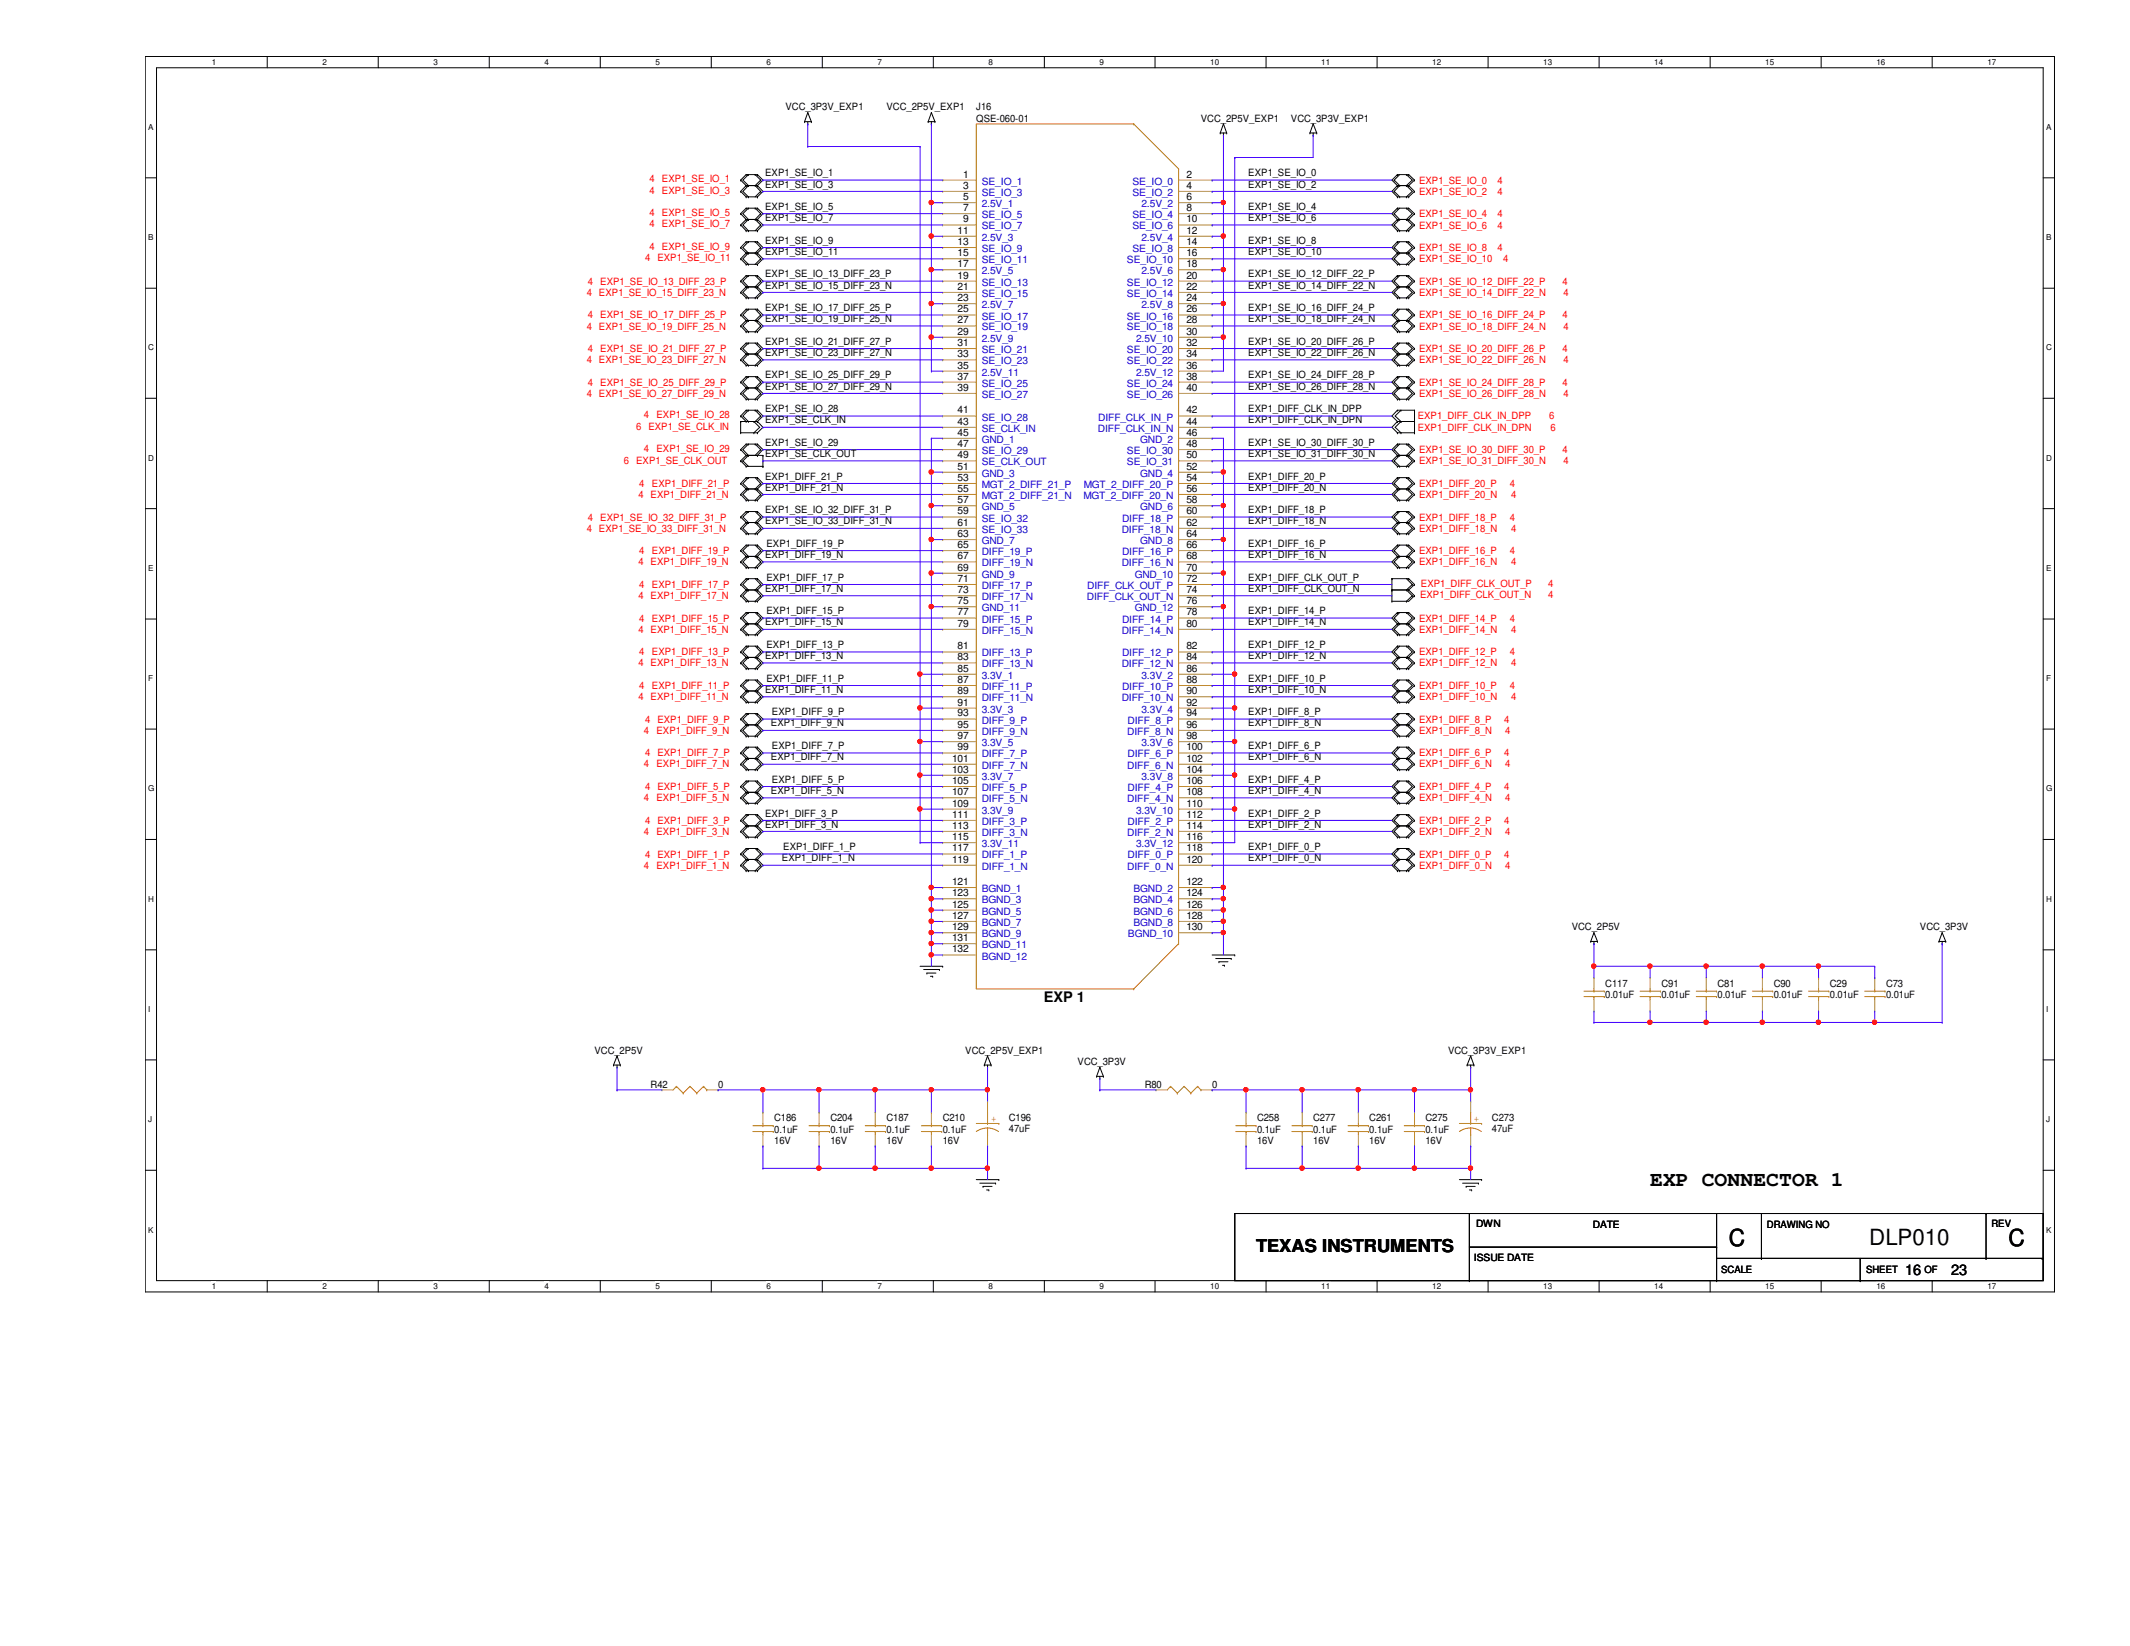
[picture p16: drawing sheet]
<svg xmlns="http://www.w3.org/2000/svg" width="279mm" height="216mm" viewBox="0 0 279 216" stroke-linecap="round" stroke-linejoin="round" font-family="sans-serif">
<defs><g id="words">
<g font-size="3.1">
<text x="226.8" y="163.4">C</text>
<text x="263.5" y="163.4">C</text>
</g>
<text font-size="2.9" x="245.2" y="163.2">DLP010</text>
<text font-size="2.8" x="216.5" y="155.6">EXP CONNECTOR 1</text>
<text font-size="2.3" x="164.8" y="164.3">TEXAS INSTRUMENTS</text>
<g font-size="1.9">
<text x="136.9" y="131.5">EXP 1</text>
<text x="249.9" y="167.2">16</text>
<text x="255.9" y="167.2">23</text>
</g>
<g font-size="1.3">
<text x="103" y="14.5">VCC_3P3V_EXP1</text>
<text x="116.3" y="14.5">VCC_2P5V_EXP1</text>
<text x="128.1" y="14.5">J16</text>
<text x="128.1" y="16">QSE-060-01</text>
<text x="157.5" y="16">VCC_2P5V_EXP1</text>
<text x="169.3" y="16">VCC_3P3V_EXP1</text>
<text x="100.4" y="23.1">EXP1_SE_IO_1</text>
<text x="126.3" y="23.3">1</text>
<text x="155.6" y="23.3">2</text>
<text x="163.7" y="23.1">EXP1_SE_IO_0</text>
<text x="100.4" y="29">EXP1_SE_IO_7</text>
<text x="100.4" y="24.6">EXP1_SE_IO_3</text>
<text x="100.4" y="27.5">EXP1_SE_IO_5</text>
<text x="126.3" y="24.8">3</text>
<text x="126.3" y="26.2">5</text>
<text x="126.3" y="27.7">7</text>
<text x="126.3" y="29.2">9</text>
<text x="155.6" y="24.8">4</text>
<text x="155.6" y="26.2">6</text>
<text x="155.6" y="27.7">8</text>
<text x="155.6" y="29.2">10</text>
<text x="163.7" y="29">EXP1_SE_IO_6</text>
<text x="163.7" y="24.6">EXP1_SE_IO_2</text>
<text x="163.7" y="27.5">EXP1_SE_IO_4</text>
<text x="100.4" y="33.4">EXP1_SE_IO_11</text>
<text x="100.4" y="32">EXP1_SE_IO_9</text>
<text x="125.6" y="30.6">11</text>
<text x="125.6" y="32.1">13</text>
<text x="125.6" y="33.6">15</text>
<text x="125.6" y="35.1">17</text>
<text x="155.6" y="30.6">12</text>
<text x="155.6" y="32.1">14</text>
<text x="155.6" y="33.6">16</text>
<text x="155.6" y="35.1">18</text>
<text x="163.7" y="33.4">EXP1_SE_IO_10</text>
<text x="163.7" y="32">EXP1_SE_IO_8</text>
<text x="100.4" y="37.8">EXP1_SE_IO_15_DIFF_23_N</text>
<text x="100.4" y="36.4">EXP1_SE_IO_13_DIFF_23_P</text>
<text x="100.4" y="40.8">EXP1_SE_IO_17_DIFF_25_P</text>
<text x="125.6" y="36.5">19</text>
<text x="125.6" y="38">21</text>
<text x="125.6" y="39.5">23</text>
<text x="125.6" y="41">25</text>
<text x="155.6" y="36.5">20</text>
<text x="155.6" y="38">22</text>
<text x="155.6" y="39.5">24</text>
<text x="155.6" y="41">26</text>
<text x="163.7" y="40.8">EXP1_SE_IO_16_DIFF_24_P</text>
<text x="163.7" y="37.8">EXP1_SE_IO_14_DIFF_22_N</text>
<text x="163.7" y="36.4">EXP1_SE_IO_12_DIFF_22_P</text>
<text x="100.4" y="46.7">EXP1_SE_IO_23_DIFF_27_N</text>
<text x="100.4" y="45.2">EXP1_SE_IO_21_DIFF_27_P</text>
<text x="100.4" y="42.2">EXP1_SE_IO_19_DIFF_25_N</text>
<text x="125.6" y="42.4">27</text>
<text x="125.6" y="43.9">29</text>
<text x="125.6" y="45.4">31</text>
<text x="125.6" y="46.9">33</text>
<text x="155.6" y="42.4">28</text>
<text x="155.6" y="43.9">30</text>
<text x="155.6" y="45.4">32</text>
<text x="155.6" y="46.9">34</text>
<text x="163.7" y="42.2">EXP1_SE_IO_18_DIFF_24_N</text>
<text x="163.7" y="46.7">EXP1_SE_IO_22_DIFF_26_N</text>
<text x="163.7" y="45.2">EXP1_SE_IO_20_DIFF_26_P</text>
<text x="100.4" y="51.1">EXP1_SE_IO_27_DIFF_29_N</text>
<text x="100.4" y="49.6">EXP1_SE_IO_25_DIFF_29_P</text>
<text x="125.6" y="48.3">35</text>
<text x="125.6" y="49.8">37</text>
<text x="125.6" y="51.3">39</text>
<text x="155.6" y="48.3">36</text>
<text x="155.6" y="49.8">38</text>
<text x="155.6" y="51.3">40</text>
<text x="163.7" y="51.1">EXP1_SE_IO_26_DIFF_28_N</text>
<text x="163.7" y="49.6">EXP1_SE_IO_24_DIFF_28_P</text>
<text x="100.4" y="54.1">EXP1_SE_IO_28</text>
<text x="100.4" y="58.5">EXP1_SE_IO_29</text>
<text x="100.4" y="55.5">EXP1_SE_CLK_IN</text>
<text x="100.4" y="59.9">EXP1_SE_CLK_OUT</text>
<text x="125.6" y="54.2">41</text>
<text x="125.6" y="55.7">43</text>
<text x="125.6" y="57.1">45</text>
<text x="125.6" y="58.6">47</text>
<text x="155.6" y="54.2">42</text>
<text x="155.6" y="55.7">44</text>
<text x="155.6" y="57.1">46</text>
<text x="155.6" y="58.6">48</text>
<text x="163.7" y="55.5">EXP1_DIFF_CLK_IN_DPN</text>
<text x="163.7" y="54.1">EXP1_DIFF_CLK_IN_DPP</text>
<text x="163.7" y="59.9">EXP1_SE_IO_31_DIFF_30_N</text>
<text x="163.7" y="58.5">EXP1_SE_IO_30_DIFF_30_P</text>
<text x="100.4" y="64.3">EXP1_DIFF_21_N</text>
<text x="100.4" y="62.9">EXP1_DIFF_21_P</text>
<text x="125.6" y="60.1">49</text>
<text x="125.6" y="61.6">51</text>
<text x="125.6" y="63.1">53</text>
<text x="125.6" y="64.5">55</text>
<text x="125.6" y="66">57</text>
<text x="155.6" y="60.1">50</text>
<text x="155.6" y="61.6">52</text>
<text x="155.6" y="63.1">54</text>
<text x="155.6" y="64.5">56</text>
<text x="155.6" y="66">58</text>
<text x="163.7" y="64.3">EXP1_DIFF_20_N</text>
<text x="163.7" y="62.9">EXP1_DIFF_20_P</text>
<text x="100.4" y="68.8">EXP1_SE_IO_33_DIFF_31_N</text>
<text x="100.4" y="67.3">EXP1_SE_IO_32_DIFF_31_P</text>
<text x="100.5" y="71.7">EXP1_DIFF_19_P</text>
<text x="125.6" y="67.5">59</text>
<text x="125.6" y="69">61</text>
<text x="125.6" y="70.4">63</text>
<text x="125.6" y="71.9">65</text>
<text x="155.6" y="67.5">60</text>
<text x="155.6" y="69">62</text>
<text x="155.6" y="70.4">64</text>
<text x="155.6" y="71.9">66</text>
<text x="163.7" y="71.7">EXP1_DIFF_16_P</text>
<text x="163.7" y="68.8">EXP1_DIFF_18_N</text>
<text x="163.7" y="67.3">EXP1_DIFF_18_P</text>
<text x="100.4" y="77.6">EXP1_DIFF_17_N</text>
<text x="100.4" y="73.2">EXP1_DIFF_19_N</text>
<text x="100.5" y="76.2">EXP1_DIFF_17_P</text>
<text x="125.6" y="73.4">67</text>
<text x="125.6" y="74.8">69</text>
<text x="125.6" y="76.3">71</text>
<text x="125.6" y="77.8">73</text>
<text x="155.6" y="73.4">68</text>
<text x="155.6" y="74.8">70</text>
<text x="155.6" y="76.3">72</text>
<text x="155.6" y="77.8">74</text>
<text x="163.7" y="77.6">EXP1_DIFF_CLK_OUT_N</text>
<text x="163.7" y="76.2">EXP1_DIFF_CLK_OUT_P</text>
<text x="163.7" y="73.2">EXP1_DIFF_16_N</text>
<text x="100.4" y="82">EXP1_DIFF_15_N</text>
<text x="100.5" y="80.6">EXP1_DIFF_15_P</text>
<text x="125.6" y="79.2">75</text>
<text x="125.6" y="80.7">77</text>
<text x="125.6" y="82.2">79</text>
<text x="155.6" y="79.2">76</text>
<text x="155.6" y="80.7">78</text>
<text x="155.6" y="82.2">80</text>
<text x="163.7" y="82">EXP1_DIFF_14_N</text>
<text x="163.7" y="80.6">EXP1_DIFF_14_P</text>
<text x="100.4" y="86.4">EXP1_DIFF_13_N</text>
<text x="100.5" y="85">EXP1_DIFF_13_P</text>
<text x="100.5" y="89.4">EXP1_DIFF_11_P</text>
<text x="125.6" y="85.2">81</text>
<text x="125.6" y="86.6">83</text>
<text x="125.6" y="88.1">85</text>
<text x="125.6" y="89.6">87</text>
<text x="155.6" y="85.2">82</text>
<text x="155.6" y="86.6">84</text>
<text x="155.6" y="88.1">86</text>
<text x="155.6" y="89.6">88</text>
<text x="163.7" y="89.4">EXP1_DIFF_10_P</text>
<text x="163.7" y="86.4">EXP1_DIFF_12_N</text>
<text x="163.7" y="85">EXP1_DIFF_12_P</text>
<text x="100.4" y="90.9">EXP1_DIFF_11_N</text>
<text x="101.1" y="95.3">EXP1_DIFF_9_N</text>
<text x="101.3" y="93.8">EXP1_DIFF_9_P</text>
<text x="125.6" y="91.1">89</text>
<text x="125.6" y="92.5">91</text>
<text x="125.6" y="94">93</text>
<text x="125.6" y="95.5">95</text>
<text x="155.6" y="91.1">90</text>
<text x="155.6" y="92.5">92</text>
<text x="155.6" y="94">94</text>
<text x="155.6" y="95.5">96</text>
<text x="163.7" y="90.9">EXP1_DIFF_10_N</text>
<text x="163.7" y="95.3">EXP1_DIFF_8_N</text>
<text x="163.7" y="93.8">EXP1_DIFF_8_P</text>
<text x="101.1" y="99.7">EXP1_DIFF_7_N</text>
<text x="101.3" y="98.3">EXP1_DIFF_7_P</text>
<text x="124.9" y="99.9">101</text>
<text x="124.9" y="101.3">103</text>
<text x="125.6" y="96.9">97</text>
<text x="125.6" y="98.4">99</text>
<text x="155.6" y="96.9">98</text>
<text x="155.6" y="98.4">100</text>
<text x="155.6" y="99.9">102</text>
<text x="155.6" y="101.3">104</text>
<text x="163.7" y="99.7">EXP1_DIFF_6_N</text>
<text x="163.7" y="98.3">EXP1_DIFF_6_P</text>
<text x="100.4" y="107.1">EXP1_DIFF_3_P</text>
<text x="101.1" y="104.1">EXP1_DIFF_5_N</text>
<text x="101.3" y="102.7">EXP1_DIFF_5_P</text>
<text x="124.9" y="102.8">105</text>
<text x="124.9" y="104.3">107</text>
<text x="124.9" y="105.8">109</text>
<text x="124.9" y="107.3">111</text>
<text x="155.6" y="102.8">106</text>
<text x="155.6" y="104.3">108</text>
<text x="155.6" y="105.8">110</text>
<text x="155.6" y="107.3">112</text>
<text x="163.7" y="107.1">EXP1_DIFF_2_P</text>
<text x="163.7" y="102.7">EXP1_DIFF_4_P</text>
<text x="163.7" y="104.1">EXP1_DIFF_4_N</text>
<text x="100.4" y="108.5">EXP1_DIFF_3_N</text>
<text x="102.6" y="113">EXP1_DIFF_1_N</text>
<text x="102.7" y="111.5">EXP1_DIFF_1_P</text>
<text x="124.9" y="108.7">113</text>
<text x="124.9" y="110.2">115</text>
<text x="124.9" y="111.7">117</text>
<text x="124.9" y="113.2">119</text>
<text x="155.6" y="108.7">114</text>
<text x="155.6" y="110.2">116</text>
<text x="155.6" y="111.7">118</text>
<text x="155.6" y="113.2">120</text>
<text x="163.7" y="108.5">EXP1_DIFF_2_N</text>
<text x="163.7" y="113">EXP1_DIFF_0_N</text>
<text x="163.7" y="111.5">EXP1_DIFF_0_P</text>
<text x="124.9" y="116.1">121</text>
<text x="124.9" y="117.6">123</text>
<text x="124.9" y="119">125</text>
<text x="155.6" y="116.1">122</text>
<text x="155.6" y="117.6">124</text>
<text x="155.6" y="119">126</text>
<text x="124.9" y="120.5">127</text>
<text x="124.9" y="122">129</text>
<text x="124.9" y="123.4">131</text>
<text x="124.9" y="124.9">132</text>
<text x="155.6" y="120.5">128</text>
<text x="155.6" y="122">130</text>
<text x="206.2" y="122">VCC_2P5V</text>
<text x="251.8" y="122">VCC_3P3V</text>
<text x="210.6" y="129.4">C117</text>
<text x="210.6" y="130.9">0.01uF</text>
<text x="217.9" y="129.4">C91</text>
<text x="217.9" y="130.9">0.01uF</text>
<text x="225.3" y="129.4">C81</text>
<text x="225.3" y="130.9">0.01uF</text>
<text x="232.7" y="129.4">C90</text>
<text x="232.7" y="130.9">0.01uF</text>
<text x="240" y="129.4">C29</text>
<text x="240" y="130.9">0.01uF</text>
<text x="247.4" y="129.4">C73</text>
<text x="247.4" y="130.9">0.01uF</text>
<text x="78" y="138.3">VCC_2P5V</text>
<text x="85.3" y="142.7">R42</text>
<text x="94.2" y="142.7">0</text>
<text x="126.6" y="138.3">VCC_2P5V_EXP1</text>
<text x="141.4" y="139.7">VCC_3P3V</text>
<text x="150.2" y="142.7">R80</text>
<text x="159" y="142.7">0</text>
<text x="189.9" y="138.3">VCC_3P3V_EXP1</text>
<text x="101.6" y="147.1">C186</text>
<text x="101.6" y="148.5">0.1uF</text>
<text x="108.9" y="147.1">C204</text>
<text x="108.9" y="148.5">0.1uF</text>
<text x="116.3" y="147.1">C187</text>
<text x="116.3" y="148.5">0.1uF</text>
<text x="123.7" y="147.1">C210</text>
<text x="123.7" y="148.5">0.1uF</text>
<text x="132.3" y="147.1">C196</text>
<text x="132.3" y="148.4">47uF</text>
<text x="164.9" y="147.1">C258</text>
<text x="164.9" y="148.5">0.1uF</text>
<text x="172.3" y="147.1">C277</text>
<text x="172.3" y="148.5">0.1uF</text>
<text x="179.6" y="147.1">C261</text>
<text x="179.6" y="148.5">0.1uF</text>
<text x="187" y="147.1">C275</text>
<text x="187" y="148.5">0.1uF</text>
<text x="195.7" y="147.1">C273</text>
<text x="195.7" y="148.4">47uF</text>
<text x="101.6" y="150">16V</text>
<text x="108.9" y="150">16V</text>
<text x="116.3" y="150">16V</text>
<text x="123.7" y="150">16V</text>
<text x="164.9" y="150">16V</text>
<text x="172.3" y="150">16V</text>
<text x="179.6" y="150">16V</text>
<text x="187" y="150">16V</text>
<text x="193.6" y="161">DWN</text>
<text x="209" y="161.1">DATE</text>
<text x="231.8" y="161.1">DRAWING NO</text>
<text x="261.2" y="161">REV</text>
<text x="193.3" y="165.4">ISSUE DATE</text>
<text x="225.8" y="167">SCALE</text>
<text x="244.8" y="167">SHEET</text>
<text x="252.4" y="167">OF</text>
</g>
<g font-size="1.3" fill="#f00">
<text x="85.2" y="23.9">4 EXP1_SE_IO_1</text>
<text x="85.2" y="25.4">4 EXP1_SE_IO_3</text>
<text x="85.2" y="28.4">4 EXP1_SE_IO_5</text>
<text x="85.2" y="29.8">4 EXP1_SE_IO_7</text>
<text x="186.1" y="30">EXP1_SE_IO_6</text>
<text x="186.1" y="28.5">EXP1_SE_IO_4</text>
<text x="186.1" y="25.5">EXP1_SE_IO_2</text>
<text x="186.1" y="24.1">EXP1_SE_IO_0</text>
<text x="196.4" y="30">4</text>
<text x="196.4" y="28.5">4</text>
<text x="196.4" y="25.5">4</text>
<text x="196.4" y="24.1">4</text>
<text x="84.6" y="34.2">4 EXP1_SE_IO_11</text>
<text x="85.2" y="32.8">4 EXP1_SE_IO_9</text>
<text x="186.1" y="34.4">EXP1_SE_IO_10</text>
<text x="186.1" y="32.9">EXP1_SE_IO_8</text>
<text x="196.4" y="32.9">4</text>
<text x="197.2" y="34.4">4</text>
<text x="77" y="38.8">4 EXP1_SE_IO_15_DIFF_23_N</text>
<text x="77.1" y="37.3">4</text>
<text x="77.1" y="41.7">4</text>
<text x="78.7" y="37.3">EXP1_SE_IO_13_DIFF_23_P</text>
<text x="78.7" y="41.7">EXP1_SE_IO_17_DIFF_25_P</text>
<text x="186.1" y="37.3">EXP1_SE_IO_12_DIFF_22_P</text>
<text x="186.1" y="38.8">EXP1_SE_IO_14_DIFF_22_N</text>
<text x="186.1" y="41.7">EXP1_SE_IO_16_DIFF_24_P</text>
<text x="205" y="37.3">4</text>
<text x="205" y="41.7">4</text>
<text x="205.1" y="38.8">4</text>
<text x="77" y="43.2">4 EXP1_SE_IO_19_DIFF_25_N</text>
<text x="77" y="47.6">4 EXP1_SE_IO_23_DIFF_27_N</text>
<text x="77.1" y="46.2">4</text>
<text x="78.7" y="46.2">EXP1_SE_IO_21_DIFF_27_P</text>
<text x="186.1" y="43.2">EXP1_SE_IO_18_DIFF_24_N</text>
<text x="186.1" y="46.2">EXP1_SE_IO_20_DIFF_26_P</text>
<text x="186.1" y="47.6">EXP1_SE_IO_22_DIFF_26_N</text>
<text x="205" y="46.2">4</text>
<text x="205.1" y="43.2">4</text>
<text x="205.1" y="47.6">4</text>
<text x="77" y="52.1">4 EXP1_SE_IO_27_DIFF_29_N</text>
<text x="77.1" y="50.6">4</text>
<text x="78.7" y="50.6">EXP1_SE_IO_25_DIFF_29_P</text>
<text x="186.1" y="50.6">EXP1_SE_IO_24_DIFF_28_P</text>
<text x="186.1" y="52.1">EXP1_SE_IO_26_DIFF_28_N</text>
<text x="205" y="50.6">4</text>
<text x="205.1" y="52.1">4</text>
<text x="83.4" y="56.3">6 EXP1_SE_CLK_IN</text>
<text x="84.5" y="54.9">4</text>
<text x="84.5" y="59.3">4</text>
<text x="86.1" y="54.9">EXP1_SE_IO_28</text>
<text x="86.1" y="59.3">EXP1_SE_IO_29</text>
<text x="186" y="55">EXP1_DIFF_CLK_IN_DPP</text>
<text x="186" y="56.5">EXP1_DIFF_CLK_IN_DPN</text>
<text x="186.1" y="59.4">EXP1_SE_IO_30_DIFF_30_P</text>
<text x="203.2" y="55">6</text>
<text x="203.4" y="56.5">6</text>
<text x="205" y="59.4">4</text>
<text x="81.8" y="60.9">6 EXP1_SE_CLK_OUT</text>
<text x="83.7" y="65.3">4 EXP1_DIFF_21_N</text>
<text x="83.9" y="63.8">4</text>
<text x="85.5" y="63.8">EXP1_DIFF_21_P</text>
<text x="186.1" y="63.8">EXP1_DIFF_20_P</text>
<text x="186.1" y="65.3">EXP1_DIFF_20_N</text>
<text x="186.1" y="60.9">EXP1_SE_IO_31_DIFF_30_N</text>
<text x="198" y="63.8">4</text>
<text x="198.2" y="65.3">4</text>
<text x="205.1" y="60.9">4</text>
<text x="77" y="69.7">4 EXP1_SE_IO_33_DIFF_31_N</text>
<text x="77.1" y="68.3">4</text>
<text x="78.7" y="68.3">EXP1_SE_IO_32_DIFF_31_P</text>
<text x="186.1" y="68.3">EXP1_DIFF_18_P</text>
<text x="186.1" y="69.7">EXP1_DIFF_18_N</text>
<text x="198" y="68.3">4</text>
<text x="198.2" y="69.7">4</text>
<text x="83.7" y="74.2">4 EXP1_DIFF_19_N</text>
<text x="83.9" y="77.1">4</text>
<text x="83.9" y="72.7">4</text>
<text x="85.5" y="77.1">EXP1_DIFF_17_P</text>
<text x="85.5" y="72.7">EXP1_DIFF_19_P</text>
<text x="186.1" y="72.7">EXP1_DIFF_16_P</text>
<text x="186.1" y="74.2">EXP1_DIFF_16_N</text>
<text x="186.4" y="77">EXP1_DIFF_CLK_OUT_P</text>
<text x="198" y="72.7">4</text>
<text x="198.2" y="74.2">4</text>
<text x="203.1" y="77">4</text>
<text x="83.7" y="83">4 EXP1_DIFF_15_N</text>
<text x="83.7" y="78.6">4 EXP1_DIFF_17_N</text>
<text x="83.9" y="81.5">4</text>
<text x="85.5" y="81.5">EXP1_DIFF_15_P</text>
<text x="186.1" y="81.5">EXP1_DIFF_14_P</text>
<text x="186.1" y="83">EXP1_DIFF_14_N</text>
<text x="186.3" y="78.4">EXP1_DIFF_CLK_OUT_N</text>
<text x="198" y="81.5">4</text>
<text x="198.2" y="83">4</text>
<text x="203.1" y="78.4">4</text>
<text x="83.7" y="87.4">4 EXP1_DIFF_13_N</text>
<text x="83.9" y="85.9">4</text>
<text x="85.5" y="85.9">EXP1_DIFF_13_P</text>
<text x="186.1" y="85.9">EXP1_DIFF_12_P</text>
<text x="186.1" y="87.4">EXP1_DIFF_12_N</text>
<text x="198" y="85.9">4</text>
<text x="198.2" y="87.4">4</text>
<text x="83.7" y="91.8">4 EXP1_DIFF_11_N</text>
<text x="83.9" y="90.4">4</text>
<text x="84.6" y="94.8">4 EXP1_DIFF_9_P</text>
<text x="85.5" y="90.4">EXP1_DIFF_11_P</text>
<text x="186.1" y="94.8">EXP1_DIFF_8_P</text>
<text x="186.1" y="90.4">EXP1_DIFF_10_P</text>
<text x="186.1" y="91.8">EXP1_DIFF_10_N</text>
<text x="197.3" y="94.8">4</text>
<text x="198" y="90.4">4</text>
<text x="198.2" y="91.8">4</text>
<text x="84.5" y="100.7">4</text>
<text x="84.5" y="96.3">4</text>
<text x="84.6" y="99.2">4 EXP1_DIFF_7_P</text>
<text x="86.1" y="100.7">EXP1_DIFF_7_N</text>
<text x="86.1" y="96.3">EXP1_DIFF_9_N</text>
<text x="186.1" y="99.2">EXP1_DIFF_6_P</text>
<text x="186.1" y="100.7">EXP1_DIFF_6_N</text>
<text x="186.1" y="96.3">EXP1_DIFF_8_N</text>
<text x="197.3" y="99.2">4</text>
<text x="197.4" y="100.7">4</text>
<text x="197.4" y="96.3">4</text>
<text x="84.5" y="105.1">4</text>
<text x="84.6" y="103.6">4 EXP1_DIFF_5_P</text>
<text x="86.1" y="105.1">EXP1_DIFF_5_N</text>
<text x="186.1" y="103.6">EXP1_DIFF_4_P</text>
<text x="186.1" y="105.1">EXP1_DIFF_4_N</text>
<text x="197.3" y="103.6">4</text>
<text x="197.4" y="105.1">4</text>
<text x="84.5" y="113.9">4</text>
<text x="84.5" y="109.5">4</text>
<text x="84.6" y="112.5">4 EXP1_DIFF_1_P</text>
<text x="84.6" y="108">4 EXP1_DIFF_3_P</text>
<text x="86.1" y="113.9">EXP1_DIFF_1_N</text>
<text x="86.1" y="109.5">EXP1_DIFF_3_N</text>
<text x="186.1" y="112.5">EXP1_DIFF_0_P</text>
<text x="186.1" y="113.9">EXP1_DIFF_0_N</text>
<text x="186.1" y="108">EXP1_DIFF_2_P</text>
<text x="186.1" y="109.5">EXP1_DIFF_2_N</text>
<text x="197.3" y="112.5">4</text>
<text x="197.3" y="108">4</text>
<text x="197.4" y="113.9">4</text>
<text x="197.4" y="109.5">4</text>
</g>
<g font-size="1.3" fill="#00c">
<text x="128.8" y="24.2">SE_IO_1</text>
<text x="128.8" y="25.7">SE_IO_3</text>
<text x="128.8" y="27.2">2.5V_1</text>
<text x="128.8" y="28.6">SE_IO_5</text>
<text x="148.5" y="24.2">SE_IO_0</text>
<text x="148.5" y="25.7">SE_IO_2</text>
<text x="148.5" y="28.6">SE_IO_4</text>
<text x="149.7" y="27.2">2.5V_2</text>
<text x="128.8" y="30.1">SE_IO_7</text>
<text x="128.8" y="31.6">2.5V_3</text>
<text x="128.8" y="33.1">SE_IO_9</text>
<text x="128.8" y="34.5">SE_IO_11</text>
<text x="128.8" y="36">2.5V_5</text>
<text x="147.8" y="34.5">SE_IO_10</text>
<text x="148.5" y="30.1">SE_IO_6</text>
<text x="148.5" y="33.1">SE_IO_8</text>
<text x="149.7" y="31.6">2.5V_4</text>
<text x="149.7" y="36">2.5V_6</text>
<text x="128.8" y="37.5">SE_IO_13</text>
<text x="128.8" y="38.9">SE_IO_15</text>
<text x="128.8" y="40.4">2.5V_7</text>
<text x="128.8" y="41.9">SE_IO_17</text>
<text x="147.8" y="37.5">SE_IO_12</text>
<text x="147.8" y="38.9">SE_IO_14</text>
<text x="147.8" y="41.9">SE_IO_16</text>
<text x="149.7" y="40.4">2.5V_8</text>
<text x="128.8" y="43.3">SE_IO_19</text>
<text x="128.8" y="44.8">2.5V_9</text>
<text x="128.8" y="46.3">SE_IO_21</text>
<text x="128.8" y="47.8">SE_IO_23</text>
<text x="147.8" y="43.3">SE_IO_18</text>
<text x="147.8" y="46.3">SE_IO_20</text>
<text x="147.8" y="47.8">SE_IO_22</text>
<text x="149" y="44.8">2.5V_10</text>
<text x="128.8" y="49.3">2.5V_11</text>
<text x="128.8" y="50.7">SE_IO_25</text>
<text x="128.8" y="52.2">SE_IO_27</text>
<text x="147.8" y="50.7">SE_IO_24</text>
<text x="147.8" y="52.2">SE_IO_26</text>
<text x="149" y="49.3">2.5V_12</text>
<text x="128.8" y="55.2">SE_IO_28</text>
<text x="128.8" y="56.6">SE_CLK_IN</text>
<text x="128.8" y="58.1">GND_1</text>
<text x="128.8" y="59.6">SE_IO_29</text>
<text x="144" y="56.6">DIFF_CLK_IN_N</text>
<text x="144.1" y="55.2">DIFF_CLK_IN_P</text>
<text x="147.8" y="59.6">SE_IO_30</text>
<text x="149.6" y="58.1">GND_2</text>
<text x="128.8" y="61">SE_CLK_OUT</text>
<text x="128.8" y="62.5">GND_3</text>
<text x="128.8" y="64">MGT_2_DIFF_21_P</text>
<text x="128.8" y="65.4">MGT_2_DIFF_21_N</text>
<text x="142.1" y="65.4">MGT_2_DIFF_20_N</text>
<text x="142.2" y="64">MGT_2_DIFF_20_P</text>
<text x="147.8" y="61">SE_IO_31</text>
<text x="149.6" y="62.5">GND_4</text>
<text x="128.8" y="66.9">GND_5</text>
<text x="128.8" y="68.4">SE_IO_32</text>
<text x="128.8" y="69.9">SE_IO_33</text>
<text x="128.8" y="71.4">GND_7</text>
<text x="147.2" y="69.9">DIFF_18_N</text>
<text x="147.2" y="68.4">DIFF_18_P</text>
<text x="149.6" y="66.9">GND_6</text>
<text x="149.6" y="71.4">GND_8</text>
<text x="128.8" y="72.8">DIFF_19_P</text>
<text x="128.8" y="74.3">DIFF_19_N</text>
<text x="128.8" y="75.8">GND_9</text>
<text x="128.8" y="77.3">DIFF_17_P</text>
<text x="142.6" y="77.3">DIFF_CLK_OUT_P</text>
<text x="147.2" y="74.3">DIFF_16_N</text>
<text x="147.2" y="72.8">DIFF_16_P</text>
<text x="148.8" y="75.8">GND_10</text>
<text x="128.8" y="78.7">DIFF_17_N</text>
<text x="128.8" y="80.2">GND_11</text>
<text x="128.8" y="81.7">DIFF_15_P</text>
<text x="128.8" y="83.1">DIFF_15_N</text>
<text x="142.6" y="78.7">DIFF_CLK_OUT_N</text>
<text x="147.2" y="83.1">DIFF_14_N</text>
<text x="147.2" y="81.7">DIFF_14_P</text>
<text x="148.8" y="80.2">GND_12</text>
<text x="128.8" y="86.1">DIFF_13_P</text>
<text x="128.8" y="87.5">DIFF_13_N</text>
<text x="128.8" y="89">3.3V_1</text>
<text x="147.2" y="87.5">DIFF_12_N</text>
<text x="147.2" y="86.1">DIFF_12_P</text>
<text x="149.7" y="89">3.3V_2</text>
<text x="128.8" y="90.5">DIFF_11_P</text>
<text x="128.8" y="92">DIFF_11_N</text>
<text x="128.8" y="93.5">3.3V_3</text>
<text x="128.8" y="94.9">DIFF_9_P</text>
<text x="147.2" y="92">DIFF_10_N</text>
<text x="147.2" y="90.5">DIFF_10_P</text>
<text x="147.9" y="94.9">DIFF_8_P</text>
<text x="149.7" y="93.5">3.3V_4</text>
<text x="128.8" y="96.4">DIFF_9_N</text>
<text x="128.8" y="97.9">3.3V_5</text>
<text x="128.8" y="99.4">DIFF_7_P</text>
<text x="128.8" y="100.8">DIFF_7_N</text>
<text x="147.9" y="96.4">DIFF_8_N</text>
<text x="147.9" y="100.8">DIFF_6_N</text>
<text x="147.9" y="99.4">DIFF_6_P</text>
<text x="149.7" y="97.9">3.3V_6</text>
<text x="128.8" y="102.3">3.3V_7</text>
<text x="128.8" y="103.8">DIFF_5_P</text>
<text x="128.8" y="105.2">DIFF_5_N</text>
<text x="128.8" y="106.7">3.3V_9</text>
<text x="147.9" y="105.2">DIFF_4_N</text>
<text x="147.9" y="103.8">DIFF_4_P</text>
<text x="149" y="106.7">3.3V_10</text>
<text x="149.7" y="102.3">3.3V_8</text>
<text x="128.8" y="108.2">DIFF_3_P</text>
<text x="128.8" y="109.6">DIFF_3_N</text>
<text x="128.8" y="111.1">3.3V_11</text>
<text x="128.8" y="112.6">DIFF_1_P</text>
<text x="147.9" y="109.6">DIFF_2_N</text>
<text x="147.9" y="108.2">DIFF_2_P</text>
<text x="147.9" y="112.6">DIFF_0_P</text>
<text x="149" y="111.1">3.3V_12</text>
<text x="128.8" y="114.1">DIFF_1_N</text>
<text x="128.8" y="117">BGND_1</text>
<text x="128.8" y="118.5">BGND_3</text>
<text x="128.8" y="120">BGND_5</text>
<text x="147.9" y="114.1">DIFF_0_N</text>
<text x="148.7" y="117">BGND_2</text>
<text x="148.7" y="118.5">BGND_4</text>
<text x="148.7" y="120">BGND_6</text>
<text x="128.8" y="121.5">BGND_7</text>
<text x="128.8" y="122.9">BGND_9</text>
<text x="128.8" y="124.4">BGND_11</text>
<text x="128.8" y="125.9">BGND_12</text>
<text x="148" y="122.9">BGND_10</text>
<text x="148.7" y="121.5">BGND_8</text>
</g>
<g font-size="1.3" fill="#cc8006">
<text x="130" y="147.1">+</text>
<text x="193.3" y="147.1">+</text>
</g>
<g font-size="1.1">
<text x="27.8" y="8.6">1</text>
<text x="42.3" y="8.6">2</text>
<text x="56.9" y="8.6">3</text>
<text x="71.4" y="8.6">4</text>
<text x="86" y="8.6">5</text>
<text x="100.5" y="8.6">6</text>
<text x="115.1" y="8.6">7</text>
<text x="129.7" y="8.6">8</text>
<text x="144.2" y="8.6">9</text>
<text x="158.7" y="8.6">10</text>
<text x="173.3" y="8.6">11</text>
<text x="187.9" y="8.6">12</text>
<text x="202.4" y="8.6">13</text>
<text x="217" y="8.6">14</text>
<text x="231.6" y="8.6">15</text>
<text x="246.1" y="8.6">16</text>
<text x="260.7" y="8.6">17</text>
<text x="19.4" y="17.1">A</text>
<text x="268.4" y="17.1">A</text>
<text x="19.4" y="31.5">B</text>
<text x="268.4" y="31.5">B</text>
<text x="19.4" y="46">C</text>
<text x="268.4" y="46">C</text>
<text x="19.4" y="60.4">D</text>
<text x="268.4" y="60.4">D</text>
<text x="19.4" y="74.9">E</text>
<text x="268.4" y="74.9">E</text>
<text x="19.4" y="89.4">F</text>
<text x="268.4" y="89.4">F</text>
<text x="19.4" y="103.8">G</text>
<text x="268.4" y="103.8">G</text>
<text x="19.4" y="118.3">H</text>
<text x="268.4" y="118.3">H</text>
<text x="19.4" y="132.8">I</text>
<text x="268.4" y="132.8">I</text>
<text x="19.4" y="147.2">J</text>
<text x="268.4" y="147.2">J</text>
<text x="19.4" y="161.7">K</text>
<text x="268.4" y="161.7">K</text>
<text x="27.8" y="169.1">1</text>
<text x="42.3" y="169.1">2</text>
<text x="56.9" y="169.1">3</text>
<text x="71.4" y="169.1">4</text>
<text x="86" y="169.1">5</text>
<text x="100.5" y="169.1">6</text>
<text x="115.1" y="169.1">7</text>
<text x="129.7" y="169.1">8</text>
<text x="144.2" y="169.1">9</text>
<text x="158.7" y="169.1">10</text>
<text x="173.3" y="169.1">11</text>
<text x="187.9" y="169.1">12</text>
<text x="202.4" y="169.1">13</text>
<text x="217" y="169.1">14</text>
<text x="231.6" y="169.1">15</text>
<text x="246.1" y="169.1">16</text>
<text x="260.7" y="169.1">17</text>
</g>
</g></defs>
<path d="M19.1 7.4h250.4v162.1h-250.4zM20.5 8.9h247.5v159.1h-247.5z" fill="none" stroke="#000" stroke-width=".13"/>
<g fill="#fff">
<path d="M27.8 7.6h.6v1.2h-.6z"/>
<path d="M27.8 168.1h.6v1.2h-.6z"/>
</g>
<path d="M35.1 7.4v1.5M35.1 168v1.5" fill="none" stroke="#000" stroke-width=".13"/>
<g fill="#fff">
<path d="M42.3 7.6h.6v1.2h-.6z"/>
<path d="M42.3 168.1h.6v1.2h-.6z"/>
</g>
<path d="M49.6 7.4v1.5M49.6 168v1.5" fill="none" stroke="#000" stroke-width=".13"/>
<g fill="#fff">
<path d="M56.9 7.6h.5v1.2h-.5z"/>
<path d="M56.9 168.1h.5v1.2h-.5z"/>
</g>
<path d="M64.2 7.4v1.5M64.2 168v1.5" fill="none" stroke="#000" stroke-width=".13"/>
<g fill="#fff">
<path d="M71.4 7.6h.6v1.2h-.6z"/>
<path d="M71.4 168.1h.6v1.2h-.6z"/>
</g>
<path d="M78.7 7.4v1.5M78.7 168v1.5" fill="none" stroke="#000" stroke-width=".13"/>
<g fill="#fff">
<path d="M86 7.6h.6v1.2h-.6z"/>
<path d="M86 168.1h.6v1.2h-.6z"/>
</g>
<path d="M93.3 7.4v1.5M93.3 168v1.5" fill="none" stroke="#000" stroke-width=".13"/>
<g fill="#fff">
<path d="M100.5 7.6h.6v1.2h-.6z"/>
<path d="M100.5 168.1h.6v1.2h-.6z"/>
</g>
<path d="M107.9 7.4v1.5M107.9 168v1.5" fill="none" stroke="#000" stroke-width=".13"/>
<g fill="#fff">
<path d="M115.1 7.6h.6v1.2h-.6z"/>
<path d="M115.1 168.1h.6v1.2h-.6z"/>
</g>
<path d="M122.4 7.4v1.5M122.4 168v1.5" fill="none" stroke="#000" stroke-width=".13"/>
<g fill="#fff">
<path d="M129.7 7.6h.6v1.2h-.6z"/>
<path d="M129.7 168.1h.6v1.2h-.6z"/>
</g>
<path d="M137 7.4v1.5M137 168v1.5" fill="none" stroke="#000" stroke-width=".13"/>
<g fill="#fff">
<path d="M144.2 7.6h.6v1.2h-.6z"/>
<path d="M144.2 168.1h.6v1.2h-.6z"/>
</g>
<path d="M151.5 7.4v1.5M151.5 168v1.5" fill="none" stroke="#000" stroke-width=".13"/>
<g fill="#fff">
<path d="M158.8 7.6h1.1v1.2h-1.1z"/>
<path d="M158.8 168.1h1.1v1.2h-1.1z"/>
</g>
<path d="M166.1 7.4v1.5M166.1 168v1.5" fill="none" stroke="#000" stroke-width=".13"/>
<g fill="#fff">
<path d="M173.3 7.6h1.2v1.2h-1.2z"/>
<path d="M173.3 168.1h1.2v1.2h-1.2z"/>
</g>
<path d="M180.6 7.4v1.5M180.6 168v1.5" fill="none" stroke="#000" stroke-width=".13"/>
<g fill="#fff">
<path d="M187.9 7.6h1.2v1.2h-1.2z"/>
<path d="M187.9 168.1h1.2v1.2h-1.2z"/>
</g>
<path d="M195.2 7.4v1.5M195.2 168v1.5" fill="none" stroke="#000" stroke-width=".13"/>
<g fill="#fff">
<path d="M202.4 7.6h1.2v1.2h-1.2z"/>
<path d="M202.4 168.1h1.2v1.2h-1.2z"/>
</g>
<path d="M209.8 7.4v1.5M209.8 168v1.5" fill="none" stroke="#000" stroke-width=".13"/>
<g fill="#fff">
<path d="M217 7.6h1.2v1.2h-1.2z"/>
<path d="M217 168.1h1.2v1.2h-1.2z"/>
</g>
<path d="M224.3 7.4v1.5M224.3 168v1.5" fill="none" stroke="#000" stroke-width=".13"/>
<g fill="#fff">
<path d="M231.6 7.6h1.1v1.2h-1.1z"/>
<path d="M231.6 168.1h1.1v1.2h-1.1z"/>
</g>
<path d="M238.9 7.4v1.5M238.9 168v1.5" fill="none" stroke="#000" stroke-width=".13"/>
<g fill="#fff">
<path d="M246.1 7.6h1.2v1.2h-1.2z"/>
<path d="M246.1 168.1h1.2v1.2h-1.2z"/>
</g>
<path d="M253.4 7.4v1.5M253.4 168v1.5" fill="none" stroke="#000" stroke-width=".13"/>
<g fill="#fff">
<path d="M260.7 7.6h1.2v1.2h-1.2z"/>
<path d="M260.7 168.1h1.2v1.2h-1.2z"/>
<path d="M19.4 16.1h.8v1.2h-.8z"/>
<path d="M268.4 16.1h.7v1.2h-.7z"/>
<path d="M19.4 30.5h.8v1.2h-.8z"/>
<path d="M268.4 30.5h.7v1.2h-.7z"/>
</g>
<path d="M19.1 23.3h1.4M268 23.3h1.5" fill="none" stroke="#000" stroke-width=".13"/>
<g fill="#fff">
<path d="M19.4 45h.8v1.2h-.8z"/>
<path d="M268.4 45h.8v1.2h-.8z"/>
</g>
<path d="M19.1 37.8h1.4M268 37.8h1.5" fill="none" stroke="#000" stroke-width=".13"/>
<g fill="#fff">
<path d="M19.4 59.4h.8v1.2h-.8z"/>
<path d="M268.4 59.4h.8v1.2h-.8z"/>
</g>
<path d="M19.1 52.2h1.4M268 52.2h1.5" fill="none" stroke="#000" stroke-width=".13"/>
<g fill="#fff">
<path d="M19.4 73.9h.8v1.2h-.8z"/>
<path d="M268.4 73.9h.7v1.2h-.7z"/>
</g>
<path d="M19.1 66.7h1.4M268 66.7h1.5" fill="none" stroke="#000" stroke-width=".13"/>
<g fill="#fff">
<path d="M19.4 88.4h.7v1.2h-.7z"/>
<path d="M268.4 88.4h.6v1.2h-.6z"/>
</g>
<path d="M19.1 81.2h1.4M268 81.2h1.5" fill="none" stroke="#000" stroke-width=".13"/>
<g fill="#fff">
<path d="M19.4 102.8h.8v1.2h-.8z"/>
<path d="M268.4 102.8h.8v1.2h-.8z"/>
</g>
<path d="M19.1 95.6h1.4M268 95.6h1.5" fill="none" stroke="#000" stroke-width=".13"/>
<g fill="#fff">
<path d="M19.4 117.3h.8v1.2h-.8z"/>
<path d="M268.4 117.3h.8v1.2h-.8z"/>
</g>
<path d="M19.1 110.1h1.4M268 110.1h1.5" fill="none" stroke="#000" stroke-width=".13"/>
<g fill="#fff">
<path d="M19.4 131.8h.3v1.2h-.3z"/>
<path d="M268.4 131.8h.2v1.2h-.2z"/>
</g>
<path d="M19.1 124.6h1.4M268 124.6h1.5" fill="none" stroke="#000" stroke-width=".13"/>
<g fill="#fff">
<path d="M19.4 146.2h.6v1.2h-.6z"/>
<path d="M268.4 146.2h.5v1.2h-.5z"/>
</g>
<path d="M19.1 139h1.4M268 139h1.5" fill="none" stroke="#000" stroke-width=".13"/>
<g fill="#fff">
<path d="M19.4 160.7h.8v1.2h-.8z"/>
<path d="M268.4 160.7h.7v1.2h-.7z"/>
</g>
<g fill="none" stroke="#000" stroke-width=".13">
<path d="M105.5 16h.1M105.5 16h.9M106 16.3h.1M106 14.8h.1M106 16v.3M106 14.8l-.5 1.2M106 14.8l.4 1.2M106.4 16h.1M121.8 16h.1M121.8 16h.8M122.2 16.3h.1M122.2 14.8h.1"/>
<path d="M122.2 16v.3M122.2 14.8l-.4 1.2M122.2 14.8l.4 1.2M122.6 16h.1M160.1 17.4h.1M160.1 17.4h.8M160.5 17.7h.1M160.5 16.3h.1M160.5 17.4v.3M160.5 16.3l-.4 1.1M160.5 16.3l.4 1.1M160.9 17.4h.1"/>
<path d="M171.8 17.4h.1M171.8 17.4h.9M172.3 17.7h.1M172.3 16.3h.1M172.3 17.4v.3M172.3 16.3l-.5 1.1M172.3 16.3l.4 1.1M172.7 17.4h.1M97.2 36.9h.1M97.2 38.4h.1M97.2 23.6h.1M97.2 25.1h.1"/>
<path d="M97.2 28h.1M97.2 29.5h.1M97.2 32.5h.1M97.2 34h.1M97.2 34l.7 .7M97.2 36.9l.7 .7M97.2 38.4l.7 .7M97.2 23.6l.7 .7M97.2 25.1l.7 .7M97.2 28l.7 .8M97.2 29.5l.7 .8M97.2 32.5l.7 .7"/>
<path d="M97.9 37.6h.1M97.9 36.2h.1M97.9 39.1h.1M97.9 22.9h.1M97.9 24.3h.1M97.9 25.8h.1M97.9 27.3h.1M97.9 28.8h.1M97.9 30.3h.1M97.9 31.7h.1M97.9 33.2h.1M97.9 34.7h.1"/>
<path d="M97.9 37.6h1.5M97.9 36.2h1.5M97.9 39.1h1.5M97.9 36.2l-.7 .7M97.9 37.6l-.7 .8M97.9 34.7h1.5M97.9 33.2h1.5M97.9 31.7h1.5M97.9 30.3h1.5M97.9 28.8h1.5M97.9 27.3h1.5M97.9 25.8h1.5"/>
<path d="M97.9 24.3h1.5M97.9 22.9h1.5M97.9 22.9l-.7 .7M97.9 27.3l-.7 .7M97.9 24.3l-.7 .8M97.9 28.8l-.7 .7M97.9 31.7l-.7 .8M97.9 33.2l-.7 .8M98.2 36.2h.1M98.2 37.6h.1M98.2 39.1h.1M98.2 24.3h.1"/>
<path d="M98.2 22.9h.1M98.2 25.8h.1M98.2 28.8h.1M98.2 27.3h.1M98.2 30.3h.1M98.2 33.2h.1M98.2 31.7h.1M98.2 34.7h.1M98.2 36.2l-.7 .7 .7 .7M98.2 37.6l-.7 .8 .7 .7M98.2 22.9l-.7 .7 .7 .7M98.2 24.3l-.7 .8 .7 .7"/>
<path d="M98.2 27.3l-.7 .7 .7 .8M98.2 28.8l-.7 .7 .7 .8M98.2 31.7l-.7 .8 .7 .7M98.2 33.2l-.7 .8 .7 .7M99.1 37.6h.1M99.1 39.1h.1M99.1 22.9h.1M99.1 24.3h.1M99.1 27.3h.1M99.1 28.8h.1M99.1 31.7h.1M99.1 33.2h.1"/>
<path d="M99.1 36.2l.7 .7M99.1 37.6l.7 .8M99.1 22.9l.7 .7M99.1 24.3l.7 .8M99.1 27.3l.7 .7M99.1 28.8l.7 .7M99.1 31.7l.7 .8M99.1 33.2l.7 .8M99.4 36.2h.1M99.4 37.6h.1M99.4 39.1h.1M99.4 24.3h.1"/>
<path d="M99.4 22.9h.1M99.4 25.8h.1M99.4 28.8h.1M99.4 27.3h.1M99.4 30.3h.1M99.4 33.2h.1M99.4 31.7h.1M99.4 34.7h.1M99.4 36.2l.7 .7-.7 .7M99.4 33.2l.7 .8-.7 .7M99.4 37.6l.7 .8-.7 .7M99.4 22.9l.7 .7-.7 .7"/>
<path d="M99.4 24.3l.7 .8-.7 .7M99.4 27.3l.7 .7-.7 .8M99.4 28.8l.7 .7-.7 .8M99.4 31.7l.7 .8-.7 .7M99.8 36.9h.1M99.8 38.4h.1M99.8 23.6h.1M99.8 25.1h.1M99.8 28h.1M99.8 29.5h.1M99.8 32.5h.1M99.8 34h.1"/>
<path d="M99.8 36.9l-.7 .7M99.8 38.4l-.7 .7M99.8 23.6l-.7 .7M99.8 25.1l-.7 .7M99.8 28l-.7 .8M99.8 29.5l-.7 .8M99.8 32.5l-.7 .7M99.8 34l-.7 .7M182.9 36.9h.1M182.9 38.4h.1M182.9 34h.1M182.9 32.5h.1"/>
<path d="M182.9 29.5h.1M182.9 28h.1M182.9 25.1h.1M182.9 23.6h.1M182.9 36.9l.7 .7M182.9 38.4l.7 .7M182.9 34l.7 .7M182.9 32.5l.7 .7M182.9 29.5l.7 .8M182.9 28l.7 .8M182.9 25.1l.7 .7M182.9 23.6l.7 .7"/>
<path d="M183.3 36.2h.1M183.3 37.6h.1M183.3 39.1h.1M183.3 33.2h.1M183.3 34.7h.1M183.3 31.7h.1M183.3 28.8h.1M183.3 30.3h.1M183.3 27.3h.1M183.3 24.3h.1M183.3 25.8h.1M183.3 22.9h.1"/>
<path d="M183.3 36.2l-.7 .7 .7 .7M183.3 37.6h1.5M183.3 36.2h1.5M183.3 37.6l-.7 .8 .7 .7M183.3 39.1h1.5M183.3 33.2l-.7 .8 .7 .7M183.3 34.7h1.5M183.3 33.2h1.5M183.3 31.7l-.7 .8 .7 .7M183.3 31.7h1.5M183.3 28.8l-.7 .7 .7 .8M183.3 30.3h1.5"/>
<path d="M183.3 28.8h1.5M183.3 27.3l-.7 .7 .7 .8M183.3 27.3h1.5M183.3 24.3l-.7 .8 .7 .7M183.3 25.8h1.5M183.3 24.3h1.5M183.3 22.9l-.7 .7 .7 .7M183.3 22.9h1.5M183.6 37.6h.1M183.6 39.1h.1M183.6 34.7h.1M183.6 33.2h.1"/>
<path d="M183.6 30.3h.1M183.6 28.8h.1M183.6 25.8h.1M183.6 24.3h.1M183.6 22.9l-.7 .7M183.6 36.2l-.7 .7M183.6 37.6l-.7 .8M183.6 33.2l-.7 .8M183.6 31.7l-.7 .8M183.6 28.8l-.7 .7M183.6 27.3l-.7 .7M183.6 24.3l-.7 .8"/>
<path d="M184.5 36.2h.1M184.5 37.6h.1M184.5 39.1h.1M184.5 33.2h.1M184.5 34.7h.1M184.5 31.7h.1M184.5 28.8h.1M184.5 30.3h.1M184.5 27.3h.1M184.5 24.3h.1M184.5 25.8h.1M184.5 22.9h.1"/>
<path d="M184.5 27.3l.8 .7-.8 .8M184.5 36.2l.8 .7-.8 .7M184.5 37.6l.8 .8-.8 .7M184.5 33.2l.8 .8-.8 .7M184.5 31.7l.8 .8-.8 .7M184.5 28.8l.8 .7-.8 .8M184.5 24.3l.8 .8-.8 .7M184.5 22.9l.8 .7-.8 .7M184.8 37.6h.1M184.8 36.2h.1M184.8 39.1h.1M184.8 34.7h.1"/>
<path d="M184.8 33.2h.1M184.8 31.7h.1M184.8 30.3h.1M184.8 28.8h.1M184.8 27.3h.1M184.8 25.8h.1M184.8 24.3h.1M184.8 22.9h.1M184.8 36.2l.7 .7M184.8 37.6l.7 .8M184.8 33.2l.7 .8M184.8 31.7l.7 .8"/>
<path d="M184.8 28.8l.7 .7M184.8 27.3l.7 .7M184.8 24.3l.7 .8M184.8 22.9l.7 .7M185.5 36.9h.1M185.5 38.4h.1M185.5 34h.1M185.5 32.5h.1M185.5 29.5h.1M185.5 28h.1M185.5 25.1h.1M185.5 23.6h.1"/>
<path d="M185.5 36.9l-.7 .7M185.5 38.4l-.7 .7M185.5 34l-.7 .7M185.5 32.5l-.7 .7M185.5 29.5l-.7 .8M185.5 28l-.7 .8M185.5 25.1l-.7 .7M185.5 23.6l-.7 .7M97.2 56.8h.1M97.2 55.3h.1M97.2 41.3h.1M97.2 42.8h.1"/>
<path d="M97.2 45.7h.1M97.2 47.2h.1M97.2 50.1h.1M97.2 51.6h.1M97.2 54.6h.1M97.2 59h.1M97.2 55.3h2.2M97.2 56.8h2.2M97.2 55.3v1.5M97.2 41.3l.7 .7M97.2 42.8l.7 .7M97.2 45.7l.7 .7"/>
<path d="M97.2 47.2l.7 .7M97.2 50.1l.7 .8M97.2 51.6l.7 .8M97.2 54.6l.7 .7M97.2 59l.7 .7M97.9 42h.1M97.9 40.6h.1M97.9 43.5h.1M97.9 46.4h.1M97.9 45h.1M97.9 47.9h.1M97.9 50.9h.1"/>
<path d="M97.9 49.4h.1M97.9 52.4h.1M97.9 53.8h.1M97.9 55.3h.1M97.9 58.3h.1M97.9 59.7h.1M97.9 53.8h1.5M97.9 58.3l-.7 .7M97.9 59.7h2.2M97.9 59.7l-.7 .8M97.9 58.3h1.5M97.9 42h1.5"/>
<path d="M97.9 40.6h1.5M97.9 43.5h1.5M97.9 40.6l-.7 .7M97.9 42l-.7 .8M97.9 46.4h1.5M97.9 45h1.5M97.9 47.9h1.5M97.9 45l-.7 .7M97.9 49.4l-.7 .7M97.9 46.4l-.7 .8M97.9 50.9h1.5M97.9 49.4h1.5"/>
<path d="M97.9 52.4h1.5M97.9 50.9l-.7 .7M97.9 53.8l-.7 .8M98.2 59.7h.1M98.2 40.6h.1M98.2 42h.1M98.2 43.5h.1M98.2 45h.1M98.2 46.4h.1M98.2 47.9h.1M98.2 49.4h.1M98.2 50.9h.1"/>
<path d="M98.2 52.4h.1M98.2 55.3h.1M98.2 53.8h.1M98.2 58.3h.1M98.2 59.7l-.7 .8M98.2 40.6l-.7 .7 .7 .7M98.2 42l-.7 .8 .7 .7M98.2 45l-.7 .7 .7 .7M98.2 46.4l-.7 .8 .7 .7M98.2 49.4l-.7 .7 .7 .8M98.2 50.9l-.7 .7 .7 .8M98.2 53.8l-.7 .8 .7 .7"/>
<path d="M98.2 58.3l-.7 .7 .7 .7M98.9 56.8h.1M98.9 55.3h.1M98.9 55.3l.8 .7-.8 .8M99.1 42h.1M99.1 43.5h.1M99.1 46.4h.1M99.1 47.9h.1M99.1 50.9h.1M99.1 52.4h.1M99.1 53.8h.1M99.1 58.3h.1"/>
<path d="M99.1 40.6l.7 .7M99.1 42l.7 .8M99.1 45l.7 .7M99.1 46.4l.7 .8M99.1 49.4l.7 .7M99.1 50.9l.7 .7M99.1 53.8l.7 .8M99.1 58.3l.7 .7M99.4 56.8h.1M99.4 55.3h.1M99.4 40.6h.1M99.4 42h.1"/>
<path d="M99.4 43.5h.1M99.4 45h.1M99.4 46.4h.1M99.4 47.9h.1M99.4 49.4h.1M99.4 50.9h.1M99.4 52.4h.1M99.4 53.8h.1M99.4 59.7h.1M99.4 58.3h.1M99.4 55.3l.7 .7-.7 .8M99.4 40.6l.7 .7-.7 .7"/>
<path d="M99.4 42l.7 .8-.7 .7M99.4 45l.7 .7-.7 .7M99.4 46.4l.7 .8-.7 .7M99.4 49.4l.7 .7-.7 .8M99.4 50.9l.7 .7-.7 .8M99.4 53.8l.7 .8-.7 .7M99.4 58.3l.7 .7-.7 .7M99.8 41.3h.1M99.8 42.8h.1M99.8 45.7h.1M99.8 47.2h.1M99.8 50.1h.1"/>
<path d="M99.8 51.6h.1M99.8 54.6h.1M99.8 59h.1M99.8 41.3l-.7 .7M99.8 42.8l-.7 .7M99.8 45.7l-.7 .7M99.8 47.2l-.7 .7M99.8 50.1l-.7 .8M99.8 51.6l-.7 .8M99.8 54.6l-.7 .7M99.8 59l-.7 .7M100.1 59.7h.1"/>
<path d="M100.1 59.7v1.5M182.9 59h.1M182.9 41.3h.1M182.9 42.8h.1M182.9 45.7h.1M182.9 47.2h.1M182.9 50.1h.1M182.9 51.6h.1M182.9 59l.7 .7M182.9 41.3l.7 .7M182.9 42.8l.7 .7M182.9 45.7l.7 .7"/>
<path d="M182.9 47.2l.7 .7M182.9 50.1l.7 .8M182.9 51.6l.7 .8M183.3 53.8h.1M183.3 55.3h.1M183.3 56.8h.1M183.3 58.3h.1M183.3 59.7h.1M183.3 40.6h.1M183.3 42h.1M183.3 43.5h.1M183.3 45h.1"/>
<path d="M183.3 46.4h.1M183.3 47.9h.1M183.3 49.4h.1M183.3 50.9h.1M183.3 52.4h.1M183.3 59.7l-.7 .8 .7 .7M183.3 53.8l-.7 .8 .7 .7M183.3 53.8h2.2M183.3 55.3h2.2M183.3 55.3l-.7 .7 .7 .8M183.3 56.8h2.2M183.3 59.7h1.5"/>
<path d="M183.3 58.3l-.7 .7 .7 .7M183.3 58.3h1.5M183.3 40.6l-.7 .7 .7 .7M183.3 42h1.5M183.3 40.6h1.5M183.3 42l-.7 .8 .7 .7M183.3 43.5h1.5M183.3 45l-.7 .7 .7 .7M183.3 46.4h1.5M183.3 45h1.5M183.3 46.4l-.7 .8 .7 .7M183.3 47.9h1.5"/>
<path d="M183.3 49.4l-.7 .7 .7 .8M183.3 50.9h1.5M183.3 49.4h1.5M183.3 50.9l-.7 .7 .7 .8M183.3 52.4h1.5M183.6 59.7h.1M183.6 42h.1M183.6 43.5h.1M183.6 46.4h.1M183.6 47.9h.1M183.6 50.9h.1M183.6 52.4h.1"/>
<path d="M183.6 58.3l-.7 .7M183.6 59.7l-.7 .8M183.6 40.6l-.7 .7M183.6 42l-.7 .8M183.6 45l-.7 .7M183.6 46.4l-.7 .8M183.6 49.4l-.7 .7M183.6 50.9l-.7 .7M183.8 53.8h.1M183.8 55.3h.1M183.8 56.8h.1M183.8 53.8l-.8 .8 .8 .7"/>
<path d="M183.8 55.3l-.8 .7 .8 .8M184.5 58.3h.1M184.5 59.7h.1M184.5 40.6h.1M184.5 42h.1M184.5 43.5h.1M184.5 45h.1M184.5 46.4h.1M184.5 47.9h.1M184.5 49.4h.1M184.5 50.9h.1M184.5 52.4h.1"/>
<path d="M184.5 58.3l.8 .7-.8 .7M184.5 59.7l.8 .8-.8 .7M184.5 40.6l.8 .7-.8 .7M184.5 42l.8 .8-.8 .7M184.5 45l.8 .7-.8 .7M184.5 46.4l.8 .8-.8 .7M184.5 49.4l.8 .7-.8 .8M184.5 50.9l.8 .7-.8 .8M184.8 59.7h.1M184.8 58.3h.1M184.8 42h.1M184.8 40.6h.1"/>
<path d="M184.8 43.5h.1M184.8 46.4h.1M184.8 45h.1M184.8 47.9h.1M184.8 50.9h.1M184.8 49.4h.1M184.8 52.4h.1M184.8 58.3l.7 .7M184.8 59.7l.7 .8M184.8 40.6l.7 .7M184.8 42l.7 .8M184.8 45l.7 .7"/>
<path d="M184.8 46.4l.7 .8M184.8 49.4l.7 .7M184.8 50.9l.7 .7M185.5 53.8h.1M185.5 55.3h.1M185.5 56.8h.1M185.5 59h.1M185.5 41.3h.1M185.5 42.8h.1M185.5 45.7h.1M185.5 47.2h.1M185.5 50.1h.1"/>
<path d="M185.5 51.6h.1M185.5 53.8v3M185.5 59l-.7 .7M185.5 41.3l-.7 .7M185.5 42.8l-.7 .7M185.5 45.7l-.7 .7M185.5 47.2l-.7 .7M185.5 50.1l-.7 .8M185.5 51.6l-.7 .8M97.2 76.7h.1M97.2 78.1h.1M97.2 72.2h.1"/>
<path d="M97.2 73.7h.1M97.2 63.4h.1M97.2 64.9h.1M97.2 60.5h.1M97.2 67.8h.1M97.2 69.3h.1M97.2 76.7l.7 .7M97.2 78.1l.7 .8M97.2 72.2l.7 .8M97.2 73.7l.7 .8M97.2 63.4l.7 .7M97.2 64.9l.7 .7"/>
<path d="M97.2 60.5l.7 .7M97.2 67.8l.7 .7M97.2 69.3l.7 .7M97.5 60.5h.1M97.5 60.5l.7 .7M97.9 77.4h.1M97.9 75.9h.1M97.9 78.9h.1M97.9 73h.1M97.9 71.5h.1M97.9 74.5h.1M97.9 64.1h.1"/>
<path d="M97.9 62.7h.1M97.9 65.6h.1M97.9 61.2h.1M97.9 68.5h.1M97.9 67.1h.1M97.9 70h.1M97.9 73h1.5M97.9 71.5h1.5M97.9 74.5h1.5M97.9 77.4h1.5M97.9 75.9l-.7 .8M97.9 75.9h1.5"/>
<path d="M97.9 78.9h1.5M97.9 77.4l-.7 .7M97.9 68.5h1.5M97.9 67.1h1.5M97.9 70h1.5M97.9 71.5l-.7 .7M97.9 73l-.7 .7M97.9 64.1h1.5M97.9 62.7h1.5M97.9 65.6h1.5M97.9 62.7l-.7 .7M97.9 64.1l-.7 .8"/>
<path d="M97.9 61.2h2.2M97.9 67.1l-.7 .7M97.9 68.5l-.7 .8M98.2 75.9h.1M98.2 77.4h.1M98.2 78.9h.1M98.2 71.5h.1M98.2 73h.1M98.2 74.5h.1M98.2 62.7h.1M98.2 64.1h.1M98.2 65.6h.1"/>
<path d="M98.2 67.1h.1M98.2 68.5h.1M98.2 70h.1M98.2 75.9l-.7 .8 .7 .7M98.2 77.4l-.7 .7 .7 .8M98.2 71.5l-.7 .7 .7 .8M98.2 73l-.7 .7 .7 .8M98.2 62.7l-.7 .7 .7 .7M98.2 64.1l-.7 .8 .7 .7M98.2 67.1l-.7 .7 .7 .7M98.2 68.5l-.7 .8 .7 .7M99.1 77.4h.1"/>
<path d="M99.1 78.9h.1M99.1 73h.1M99.1 74.5h.1M99.1 64.1h.1M99.1 65.6h.1M99.1 68.5h.1M99.1 70h.1M99.1 75.9l.7 .8M99.1 77.4l.7 .7M99.1 71.5l.7 .7M99.1 73l.7 .7M99.1 62.7l.7 .7"/>
<path d="M99.1 64.1l.7 .8M99.1 67.1l.7 .7M99.1 68.5l.7 .8M99.4 75.9h.1M99.4 77.4h.1M99.4 78.9h.1M99.4 71.5h.1M99.4 73h.1M99.4 74.5h.1M99.4 62.7h.1M99.4 64.1h.1M99.4 65.6h.1"/>
<path d="M99.4 67.1h.1M99.4 68.5h.1M99.4 70h.1M99.4 77.4l.7 .7-.7 .8M99.4 75.9l.7 .8-.7 .7M99.4 71.5l.7 .7-.7 .8M99.4 68.5l.7 .8-.7 .7M99.4 73l.7 .7-.7 .8M99.4 62.7l.7 .7-.7 .7M99.4 64.1l.7 .8-.7 .7M99.4 67.1l.7 .7-.7 .7M99.8 76.7h.1"/>
<path d="M99.8 78.1h.1M99.8 72.2h.1M99.8 73.7h.1M99.8 63.4h.1M99.8 64.9h.1M99.8 67.8h.1M99.8 69.3h.1M99.8 76.7l-.7 .7M99.8 78.1l-.7 .8M99.8 72.2l-.7 .8M99.8 73.7l-.7 .8M99.8 63.4l-.7 .7"/>
<path d="M99.8 64.9l-.7 .7M99.8 67.8l-.7 .7M99.8 69.3l-.7 .7M100.1 61.2h.1M182.6 77.4h.1M182.6 75.9h.1M182.6 78.9h.1M182.6 77.4h2.2M182.6 75.9h2.2M182.6 75.9v3M182.9 72.2h.1M182.9 73.7h.1"/>
<path d="M182.9 67.8h.1M182.9 69.3h.1M182.9 63.4h.1M182.9 64.9h.1M182.9 60.5h.1M182.9 72.2l.7 .8M182.9 73.7l.7 .8M182.9 67.8l.7 .7M182.9 69.3l.7 .7M182.9 63.4l.7 .7M182.9 64.9l.7 .7M182.9 60.5l.7 .7"/>
<path d="M183.3 71.5h.1M183.3 73h.1M183.3 74.5h.1M183.3 67.1h.1M183.3 68.5h.1M183.3 70h.1M183.3 62.7h.1M183.3 64.1h.1M183.3 65.6h.1M183.3 61.2h.1M183.3 71.5l-.7 .7 .7 .8M183.3 73h1.5"/>
<path d="M183.3 71.5h1.5M183.3 73l-.7 .7 .7 .8M183.3 74.5h1.5M183.3 67.1l-.7 .7 .7 .7M183.3 68.5h1.5M183.3 67.1h1.5M183.3 68.5l-.7 .8 .7 .7M183.3 70h1.5M183.3 62.7l-.7 .7 .7 .7M183.3 64.1h1.5M183.3 62.7h1.5M183.3 64.1l-.7 .8 .7 .7"/>
<path d="M183.3 65.6h1.5M183.3 61.2h1.5M183.6 73h.1M183.6 74.5h.1M183.6 68.5h.1M183.6 70h.1M183.6 64.1h.1M183.6 65.6h.1M183.6 61.2h.1M183.6 71.5l-.7 .7M183.6 73l-.7 .7M183.6 67.1l-.7 .7"/>
<path d="M183.6 68.5l-.7 .8M183.6 62.7l-.7 .7M183.6 64.1l-.7 .8M184.5 71.5h.1M184.5 73h.1M184.5 74.5h.1M184.5 67.1h.1M184.5 68.5h.1M184.5 70h.1M184.5 62.7h.1M184.5 64.1h.1M184.5 65.6h.1"/>
<path d="M184.5 77.4h.1M184.5 78.9h.1M184.5 61.2h.1M184.5 71.5l.8 .7-.8 .8M184.5 73l.8 .7-.8 .8M184.5 67.1l.8 .7-.8 .7M184.5 68.5l.8 .8-.8 .7M184.5 62.7l.8 .7-.8 .7M184.5 64.1l.8 .8-.8 .7M184.5 75.9l.8 .8M184.5 77.4l.8 .7M184.8 73h.1"/>
<path d="M184.8 71.5h.1M184.8 74.5h.1M184.8 68.5h.1M184.8 67.1h.1M184.8 70h.1M184.8 64.1h.1M184.8 62.7h.1M184.8 65.6h.1M184.8 75.9h.1M184.8 77.4h.1M184.8 61.2h.1M184.8 71.5l.7 .7"/>
<path d="M184.8 73l.7 .7M184.8 67.1l.7 .7M184.8 68.5l.7 .8M184.8 62.7l.7 .7M184.8 64.1l.7 .8M184.8 75.9l.7 .8M184.8 77.4l.7 .7M185.3 76.7h.1M185.3 78.1h.1M185.3 76.7l-.8 .7M185.3 78.1l-.8 .8M185.5 72.2h.1"/>
<path d="M185.5 73.7h.1M185.5 67.8h.1M185.5 69.3h.1M185.5 63.4h.1M185.5 64.9h.1M185.5 76.7h.1M185.5 78.1h.1M185.5 60.5h.1M185.5 72.2l-.7 .8M185.5 73.7l-.7 .8M185.5 78.1l-.7 .8h-2.2M185.5 64.9l-.7 .7"/>
<path d="M185.5 67.8l-.7 .7M185.5 69.3l-.7 .7M185.5 63.4l-.7 .7M185.5 76.7l-.7 .7M185.5 60.5l-.7 .7M97.2 98.8h.1M97.2 94.3h.1M97.2 95.8h.1M97.2 89.9h.1M97.2 91.4h.1M97.2 85.5h.1M97.2 87h.1"/>
<path d="M97.2 81.1h.1M97.2 82.5h.1M97.2 98.8l.7 .7M97.2 91.4l.7 .7M97.2 94.3l.7 .8M97.2 95.8l.7 .8M97.2 89.9l.7 .7M97.2 85.5l.7 .7M97.2 87l.7 .7M97.2 81.1l.7 .7M97.2 82.5l.7 .8M97.9 99.5h.1"/>
<path d="M97.9 98h.1M97.9 95.1h.1M97.9 93.6h.1M97.9 96.6h.1M97.9 90.6h.1M97.9 89.2h.1M97.9 92.1h.1M97.9 86.2h.1M97.9 84.8h.1M97.9 87.7h.1M97.9 81.8h.1M97.9 80.3h.1"/>
<path d="M97.9 83.3h.1M97.9 99.5h1.5M97.9 98h1.5M97.9 98l-.7 .8M97.9 99.5l-.7 .7M97.9 95.1h1.5M97.9 93.6h1.5M97.9 96.6h1.5M97.9 93.6l-.7 .7M97.9 95.1l-.7 .7M97.9 90.6h1.5M97.9 89.2h1.5"/>
<path d="M97.9 92.1h1.5M97.9 89.2l-.7 .7M97.9 90.6l-.7 .8M97.9 86.2h1.5M97.9 84.8h1.5M97.9 87.7h1.5M97.9 84.8l-.7 .7M97.9 86.2l-.7 .8M97.9 81.8h1.5M97.9 80.3h1.5M97.9 83.3h1.5M97.9 80.3l-.7 .8"/>
<path d="M97.9 81.8l-.7 .7M98.2 98h.1M98.2 99.5h.1M98.2 93.6h.1M98.2 95.1h.1M98.2 96.6h.1M98.2 89.2h.1M98.2 90.6h.1M98.2 92.1h.1M98.2 84.8h.1M98.2 86.2h.1M98.2 87.7h.1"/>
<path d="M98.2 80.3h.1M98.2 81.8h.1M98.2 83.3h.1M98.2 98l-.7 .8 .7 .7M98.2 99.5l-.7 .7 .7 .8M98.2 93.6l-.7 .7 .7 .8M98.2 95.1l-.7 .7 .7 .8M98.2 89.2l-.7 .7 .7 .7M98.2 90.6l-.7 .8 .7 .7M98.2 84.8l-.7 .7 .7 .7M98.2 86.2l-.7 .8 .7 .7M98.2 80.3l-.7 .8 .7 .7"/>
<path d="M98.2 81.8l-.7 .7 .7 .8M99.1 99.5h.1M99.1 95.1h.1M99.1 96.6h.1M99.1 90.6h.1M99.1 92.1h.1M99.1 86.2h.1M99.1 87.7h.1M99.1 81.8h.1M99.1 83.3h.1M99.1 98l.7 .8M99.1 99.5l.7 .7"/>
<path d="M99.1 93.6l.7 .7M99.1 95.1l.7 .7M99.1 89.2l.7 .7M99.1 90.6l.7 .8M99.1 84.8l.7 .7M99.1 86.2l.7 .8M99.1 80.3l.7 .8M99.1 81.8l.7 .7M99.4 98h.1M99.4 99.5h.1M99.4 93.6h.1M99.4 95.1h.1"/>
<path d="M99.4 96.6h.1M99.4 89.2h.1M99.4 90.6h.1M99.4 92.1h.1M99.4 84.8h.1M99.4 86.2h.1M99.4 87.7h.1M99.4 80.3h.1M99.4 81.8h.1M99.4 83.3h.1M99.4 99.5l.7 .7-.7 .8M99.4 98l.7 .8-.7 .7"/>
<path d="M99.4 93.6l.7 .7-.7 .8M99.4 90.6l.7 .8-.7 .7M99.4 95.1l.7 .7-.7 .8M99.4 89.2l.7 .7-.7 .7M99.4 84.8l.7 .7-.7 .7M99.4 86.2l.7 .8-.7 .7M99.4 80.3l.7 .8-.7 .7M99.4 81.8l.7 .7-.7 .8M99.8 98.8h.1M99.8 94.3h.1M99.8 95.8h.1M99.8 89.9h.1"/>
<path d="M99.8 91.4h.1M99.8 85.5h.1M99.8 87h.1M99.8 81.1h.1M99.8 82.5h.1M99.8 98.8l-.7 .7M99.8 94.3l-.7 .8M99.8 95.8l-.7 .8M99.8 89.9l-.7 .7M99.8 91.4l-.7 .7M99.8 85.5l-.7 .7M99.8 87l-.7 .7"/>
<path d="M99.8 81.1l-.7 .7M99.8 82.5l-.7 .8M182.9 98.8h.1M182.9 94.3h.1M182.9 95.8h.1M182.9 89.9h.1M182.9 91.4h.1M182.9 85.5h.1M182.9 87h.1M182.9 81.1h.1M182.9 82.5h.1M182.9 98.8l.7 .7"/>
<path d="M182.9 94.3l.7 .8M182.9 95.8l.7 .8M182.9 89.9l.7 .7M182.9 91.4l.7 .7M182.9 85.5l.7 .7M182.9 87l.7 .7M182.9 81.1l.7 .7M182.9 82.5l.7 .8M183.3 98h.1M183.3 99.5h.1M183.3 93.6h.1M183.3 95.1h.1"/>
<path d="M183.3 96.6h.1M183.3 89.2h.1M183.3 90.6h.1M183.3 92.1h.1M183.3 84.8h.1M183.3 86.2h.1M183.3 87.7h.1M183.3 80.3h.1M183.3 81.8h.1M183.3 83.3h.1M183.3 98l-.7 .8 .7 .7M183.3 99.5h1.5"/>
<path d="M183.3 98h1.5M183.3 99.5l-.7 .7 .7 .8M183.3 93.6l-.7 .7 .7 .8M183.3 95.1h1.5M183.3 93.6h1.5M183.3 95.1l-.7 .7 .7 .8M183.3 96.6h1.5M183.3 89.2l-.7 .7 .7 .7M183.3 90.6h1.5M183.3 89.2h1.5M183.3 90.6l-.7 .8 .7 .7M183.3 92.1h1.5"/>
<path d="M183.3 84.8l-.7 .7 .7 .7M183.3 86.2h1.5M183.3 81.8l-.7 .7 .7 .8M183.3 84.8h1.5M183.3 86.2l-.7 .8 .7 .7M183.3 87.7h1.5M183.3 80.3l-.7 .8 .7 .7M183.3 81.8h1.5M183.3 80.3h1.5M183.3 83.3h1.5M183.6 99.5h.1M183.6 95.1h.1"/>
<path d="M183.6 96.6h.1M183.6 90.6h.1M183.6 92.1h.1M183.6 86.2h.1M183.6 87.7h.1M183.6 81.8h.1M183.6 83.3h.1M183.6 98l-.7 .8M183.6 99.5l-.7 .7M183.6 93.6l-.7 .7M183.6 95.1l-.7 .7M183.6 89.2l-.7 .7"/>
<path d="M183.6 90.6l-.7 .8M183.6 84.8l-.7 .7M183.6 86.2l-.7 .8M183.6 80.3l-.7 .8M183.6 81.8l-.7 .7M184.5 98h.1M184.5 99.5h.1M184.5 93.6h.1M184.5 95.1h.1M184.5 96.6h.1M184.5 89.2h.1M184.5 90.6h.1"/>
<path d="M184.5 92.1h.1M184.5 84.8h.1M184.5 86.2h.1M184.5 87.7h.1M184.5 80.3h.1M184.5 81.8h.1M184.5 83.3h.1M184.5 98l.8 .8-.8 .7M184.5 99.5l.8 .7-.8 .8M184.5 93.6l.8 .7-.8 .8M184.5 95.1l.8 .7-.8 .8M184.5 89.2l.8 .7-.8 .7"/>
<path d="M184.5 90.6l.8 .8-.8 .7M184.5 84.8l.8 .7-.8 .7M184.5 86.2l.8 .8-.8 .7M184.5 80.3l.8 .8-.8 .7M184.5 81.8l.8 .7-.8 .8M184.8 99.5h.1M184.8 98h.1M184.8 95.1h.1M184.8 93.6h.1M184.8 96.6h.1M184.8 90.6h.1M184.8 89.2h.1"/>
<path d="M184.8 92.1h.1M184.8 86.2h.1M184.8 84.8h.1M184.8 87.7h.1M184.8 81.8h.1M184.8 80.3h.1M184.8 83.3h.1M184.8 98l.7 .8M184.8 99.5l.7 .7M184.8 93.6l.7 .7M184.8 95.1l.7 .7M184.8 89.2l.7 .7"/>
<path d="M184.8 90.6l.7 .8M184.8 84.8l.7 .7M184.8 86.2l.7 .8M184.8 80.3l.7 .8M184.8 81.8l.7 .7M185.5 98.8h.1M185.5 94.3h.1M185.5 95.8h.1M185.5 89.9h.1M185.5 91.4h.1M185.5 85.5h.1M185.5 87h.1"/>
<path d="M185.5 81.1h.1M185.5 82.5h.1M185.5 98.8l-.7 .7M185.5 94.3l-.7 .8M185.5 95.8l-.7 .8M185.5 87l-.7 .7M185.5 89.9l-.7 .7M185.5 91.4l-.7 .7M185.5 85.5l-.7 .7M185.5 81.1l-.7 .7M185.5 82.5l-.7 .8M97.2 112h.1"/>
<path d="M97.2 113.5h.1M97.2 107.6h.1M97.2 109.1h.1M97.2 103.2h.1M97.2 104.6h.1M97.2 100.2h.1M97.2 112l.7 .7M97.2 113.5l.7 .7M97.2 107.6l.7 .7M97.2 109.1l.7 .7M97.2 100.2l.7 .8M97.2 103.2l.7 .7"/>
<path d="M97.2 104.6l.7 .8M97.9 112.7h.1M97.9 111.3h.1M97.9 114.2h.1M97.9 108.3h.1M97.9 106.8h.1M97.9 109.8h.1M97.9 103.9h.1M97.9 102.4h.1M97.9 105.4h.1M97.9 101h.1M97.9 112.7h1.5"/>
<path d="M97.9 111.3h1.5M97.9 114.2h1.5M97.9 111.3l-.7 .7M97.9 112.7l-.7 .8M97.9 108.3h1.5M97.9 106.8h1.5M97.9 109.8h1.5M97.9 106.8l-.7 .8M97.9 108.3l-.7 .8M97.9 103.9h1.5M97.9 102.4h1.5M97.9 105.4h1.5"/>
<path d="M97.9 102.4l-.7 .8M97.9 103.9l-.7 .7M97.9 101h1.5M98.2 111.3h.1M98.2 112.7h.1M98.2 114.2h.1M98.2 106.8h.1M98.2 108.3h.1M98.2 109.8h.1M98.2 102.4h.1M98.2 103.9h.1M98.2 105.4h.1"/>
<path d="M98.2 101h.1M98.2 111.3l-.7 .7 .7 .7M98.2 112.7l-.7 .8 .7 .7M98.2 106.8l-.7 .8 .7 .7M98.2 108.3l-.7 .8 .7 .7M98.2 102.4l-.7 .8 .7 .7M98.2 103.9l-.7 .7 .7 .8M99.1 112.7h.1M99.1 114.2h.1M99.1 108.3h.1M99.1 109.8h.1M99.1 103.9h.1"/>
<path d="M99.1 105.4h.1M99.1 101h.1M99.1 111.3l.7 .7M99.1 112.7l.7 .8M99.1 106.8l.7 .8M99.1 108.3l.7 .8M99.1 102.4l.7 .8M99.1 103.9l.7 .7M99.4 111.3h.1M99.4 112.7h.1M99.4 114.2h.1M99.4 106.8h.1"/>
<path d="M99.4 108.3h.1M99.4 109.8h.1M99.4 102.4h.1M99.4 103.9h.1M99.4 105.4h.1M99.4 101h.1M99.4 111.3l.7 .7-.7 .7M99.4 112.7l.7 .8-.7 .7M99.4 106.8l.7 .8-.7 .7M99.4 108.3l.7 .8-.7 .7M99.4 102.4l.7 .8-.7 .7M99.4 103.9l.7 .7-.7 .8"/>
<path d="M99.8 112h.1M99.8 113.5h.1M99.8 107.6h.1M99.8 109.1h.1M99.8 103.2h.1M99.8 104.6h.1M99.8 100.2h.1M99.8 112l-.7 .7M99.8 113.5l-.7 .7M99.8 107.6l-.7 .7M99.8 109.1l-.7 .7M99.8 103.2l-.7 .7"/>
<path d="M99.8 104.6l-.7 .8M99.8 100.2l-.7 .8M182.9 112h.1M182.9 113.5h.1M182.9 107.6h.1M182.9 109.1h.1M182.9 103.2h.1M182.9 104.6h.1M182.9 100.2h.1M182.9 112l.7 .7M182.9 113.5l.7 .7M182.9 107.6l.7 .7"/>
<path d="M182.9 109.1l.7 .7M182.9 103.2l.7 .7M182.9 104.6l.7 .8M182.9 100.2l.7 .8M183.3 111.3h.1M183.3 112.7h.1M183.3 114.2h.1M183.3 106.8h.1M183.3 108.3h.1M183.3 109.8h.1M183.3 102.4h.1M183.3 103.9h.1"/>
<path d="M183.3 105.4h.1M183.3 101h.1M183.3 111.3l-.7 .7 .7 .7M183.3 112.7h1.5M183.3 111.3h1.5M183.3 112.7l-.7 .8 .7 .7M183.3 114.2h1.5M183.3 106.8l-.7 .8 .7 .7M183.3 108.3h1.5M183.3 103.9l-.7 .7 .7 .8M183.3 106.8h1.5M183.3 108.3l-.7 .8 .7 .7"/>
<path d="M183.3 109.8h1.5M183.3 102.4l-.7 .8 .7 .7M183.3 103.9h1.5M183.3 102.4h1.5M183.3 105.4h1.5M183.3 101h1.5M183.6 112.7h.1M183.6 114.2h.1M183.6 108.3h.1M183.6 109.8h.1M183.6 103.9h.1M183.6 105.4h.1"/>
<path d="M183.6 101h.1M183.6 111.3l-.7 .7M183.6 112.7l-.7 .8M183.6 106.8l-.7 .8M183.6 108.3l-.7 .8M183.6 102.4l-.7 .8M183.6 103.9l-.7 .7M184.5 111.3h.1M184.5 112.7h.1M184.5 114.2h.1M184.5 106.8h.1M184.5 108.3h.1"/>
<path d="M184.5 109.8h.1M184.5 102.4h.1M184.5 103.9h.1M184.5 105.4h.1M184.5 101h.1M184.5 111.3l.8 .7-.8 .7M184.5 112.7l.8 .8-.8 .7M184.5 106.8l.8 .8-.8 .7M184.5 108.3l.8 .8-.8 .7M184.5 102.4l.8 .8-.8 .7M184.5 103.9l.8 .7-.8 .8M184.8 112.7h.1"/>
<path d="M184.8 111.3h.1M184.8 114.2h.1M184.8 108.3h.1M184.8 106.8h.1M184.8 109.8h.1M184.8 103.9h.1M184.8 102.4h.1M184.8 105.4h.1M184.8 101h.1M184.8 111.3l.7 .7M184.8 112.7l.7 .8M184.8 106.8l.7 .8"/>
<path d="M184.8 108.3l.7 .8M184.8 102.4l.7 .8M184.8 103.9l.7 .7M185.5 112h.1M185.5 113.5h.1M185.5 107.6h.1M185.5 109.1h.1M185.5 103.2h.1M185.5 104.6h.1M185.5 100.2h.1M185.5 109.1l-.7 .7M185.5 112l-.7 .7"/>
<path d="M185.5 113.5l-.7 .7M185.5 107.6l-.7 .7M185.5 103.2l-.7 .7M185.5 104.6l-.7 .8M185.5 100.2l-.7 .8M80.5 139.7h.1M80.5 139.7h.9M80.9 140h.1M80.9 138.5h.1M80.9 139.7v.3M80.9 138.5l-.4 1.2M80.9 138.5l.5 1.2"/>
<path d="M81.4 139.7h.1M120.7 126.7h3M121.2 127.2h2M121.6 127.6h.1M121.6 127.6h1.2M122 128.1h.3M122.3 128.1h.1M123.2 127.2h.1M123.7 126.7h.1M129.1 139.7h.1M129.1 139.7h.9M129.5 140h.1"/>
<path d="M129.5 138.5h.1M129.5 139.7v.3M129.5 138.5l-.4 1.2M129.5 138.5l.5 1.2M130 139.7h.1M144.3 140h.1M144.3 140l-.5 1.2M144.3 140l.4 1.2M159 125.3h3M159.5 125.7h2M159.9 126.2h.1M159.9 126.2h1.2"/>
<path d="M160.4 126.6h.2M160.6 126.6h.1M161.5 125.7h.1M162 125.3h.1M192.4 139.7h.1M192.4 139.7h.9M192.9 140h.1M192.9 138.5h.1M192.9 139.7v.3M192.9 138.5l-.5 1.2M192.9 138.5l.4 1.2M193.3 139.7h.1"/>
<path d="M208.7 123.5h.1M208.7 123.5h.9M209.1 123.8h.1M209.1 122.3h.1M209.1 123.5v.3M209.1 122.3l-.4 1.2M209.1 122.3l.5 1.2M209.6 123.5h.1M254.3 123.5h.1M254.3 123.5h.9M254.8 123.8h.1M254.8 122.3h.1"/>
<path d="M254.8 123.5v.3M254.8 122.3l-.5 1.2M254.8 122.3l.4 1.2M255.2 123.5h.1M19.1 153.5h1.4M128.1 154.7h2.9M128.5 155.2h2.1M128.9 155.6h.1M128.9 155.6h1.2M129.4 156.1h.3M129.7 156.1h.1M130.6 155.2h.1"/>
<path d="M131 154.7h.1M143.8 141.2h.1M143.8 141.2h.9M144.3 141.5h.1M144.3 141.2v.3M144.7 141.2h.1M162 159.2h106v8.8h-106zM191.4 154.7h3M191.9 155.2h2M192.3 155.6h.1M192.3 155.6h1.2M192.7 156.1h.3"/>
<path d="M192.7 159.2v8.8M193 156.1h.1M193.9 155.2h.1M194.4 154.7h.1M225.2 159.2v8.8M231.1 159.2v5.9M260.5 159.2v5.9M268 153.5h1.5M192.7 168h.1M192.7 163.6h32.5M225.2 163.6h.1M225.2 168h.1"/>
<path d="M225.2 165.1h42.7M231.1 165.1h.1M244 168h.1M244 165.1v2.9M260.5 165.1h.1M267.9 165.1h.1"/>
</g>
<g fill="none" stroke="#cc8006" stroke-width=".13">
<path d="M148.7 16.3h.1M148.7 16.3h-20.6v113.4h20.6M148.7 16.3l5.9 5.8M154.6 22.1h.1M154.6 22.1v101.7M148.7 129.7h.1M154.6 123.8h.1M154.6 123.8l-5.9 5.9M207.8 130.7h2.6M207.8 130h2.6M209.1 130h.1M209.1 130.7h.1"/>
<path d="M209.1 129.7v.3M209.1 130.7v.4M210.4 130.7h.1M210.4 130h.1M215.1 130.7h2.7M215.1 130h2.7M216.5 130h.1M216.5 130.7h.1M216.5 129.7v.3M216.5 130.7v.4M217.8 130.7h.1M217.8 130h.1"/>
<path d="M222.5 130.7h2.7M222.5 130h2.7M223.8 130h.1M223.8 130.7h.1M223.8 129.7v.3M223.8 130.7v.4M225.2 130.7h.1M225.2 130h.1M229.9 130.7h2.6M229.9 130h2.6M231.2 130h.1M231.2 130.7h.1"/>
<path d="M231.2 129.7v.3M231.2 130.7v.4M232.5 130.7h.1M232.5 130h.1M237.2 130.7h2.7M237.2 130h2.7M238.5 130h.1M238.5 130.7h.1M238.5 129.7v.3M238.5 130.7v.4M239.9 130.7h.1M239.9 130h.1"/>
<path d="M244.6 130.7h2.7M244.6 130h2.7M245.9 130h.1M245.9 130.7h.1M245.9 129.7v.3M245.9 130.7v.4M247.3 130.7h.1M247.3 130h.1M88.7 142.5h.1M88.7 142.5l-.4 .5M88.7 142.5l.9 .9M89.6 143.4h.1"/>
<path d="M90.5 142.5h.1M90.5 142.5l-.9 .9M90.5 142.5l.9 .9M91.4 143.4h.1M92.3 142.5h.1M92.3 142.5l-.9 .9M92.3 142.5l.4 .5M92.7 143h.1M98.8 148.4h2.6M98.8 147.7h2.6M100.1 147.7h.1M100.1 148.4h.1"/>
<path d="M100.1 147.4v.3M100.1 148.4v.4M101.4 148.4h.1M101.4 147.7h.1M106.1 148.4h2.7M106.1 147.7h2.7M107.4 147.7h.1M107.4 148.4h.1M107.4 147.4v.3M107.4 148.4v.4M108.8 148.4h.1M108.8 147.7h.1"/>
<path d="M113.5 148.4h2.7M113.5 147.7h2.7M114.8 147.7h.1M114.8 148.4h.1M114.8 147.4v.3M114.8 148.4v.4M116.2 148.4h.1M116.2 147.7h.1M120.9 148.4h2.6M120.9 147.7h2.6M122.2 147.7h.1M122.2 148.4h.1"/>
<path d="M122.2 147.4v.3M122.2 148.4v.4M123.5 148.4h.1M123.5 147.7h.1M128.1 147.4h2.9M129.5 148.8h.1M129.5 147.4h.1M129.5 148a2.53 2.53 0 0 1 1.5 .4M129.5 148a2.57 2.57 0 0 0-1.4 .4M129.5 145.9v1.5M129.5 148v.8M131 147.4h.1"/>
<path d="M153.5 142.5h.1M153.5 142.5l-.4 .5M153.5 142.5l.9 .9M154.4 143.4h.1M155.3 142.5h.1M155.3 142.5l-.9 .9M155.3 142.5l.9 .9M156.2 143.4h.1M157.1 142.5h.1M157.1 142.5l-.9 .9M157.1 142.5l.4 .5M157.5 143h.1"/>
<path d="M162.1 148.4h2.7M162.1 147.7h2.7M163.4 147.7h.1M163.4 148.4h.1M163.4 147.4v.3M163.4 148.4v.4M164.8 148.4h.1M164.8 147.7h.1M169.5 148.4h2.6M169.5 147.7h2.6M170.8 147.7h.1M170.8 148.4h.1"/>
<path d="M170.8 147.4v.3M170.8 148.4v.4M172.1 148.4h.1M172.1 147.7h.1M176.8 148.4h2.7M176.8 147.7h2.7M178.2 147.7h.1M178.2 148.4h.1M178.2 147.4v.3M178.2 148.4v.4M179.5 148.4h.1M179.5 147.7h.1"/>
<path d="M184.2 148.4h2.7M184.2 147.7h2.7M185.5 147.7h.1M185.5 148.4h.1M185.5 147.4v.3M185.5 148.4v.4M186.9 148.4h.1M186.9 147.7h.1M191.4 147.4h3M192.9 148.8h.1M192.9 147.4h.1M192.9 148a2.41 2.41 0 0 1 1.4 .4"/>
<path d="M192.9 148a2.44 2.44 0 0 0-1.5 .4M192.9 145.9v1.5M192.9 148v.8M194.4 147.4h.1"/>
</g>
<g fill="none" stroke="#a84" stroke-width=".13">
<path d="M123.7 23.6h.1M123.7 25.1h.1M123.7 26.6h.1M123.7 28h.1M123.7 29.5h.1M123.7 31h.1M123.7 32.5h.1M123.7 34h.1M123.7 35.4h.1M123.7 36.9h.1M123.7 38.4h.1M123.7 39.8h.1"/>
<path d="M123.7 23.6h4.4M123.7 25.1h4.4M123.7 26.6h4.4M123.7 28h4.4M123.7 29.5h4.4M123.7 31h4.4M123.7 32.5h4.4M123.7 34h4.4M123.7 35.4h4.4M123.7 36.9h4.4M123.7 38.4h4.4M123.7 39.8h4.4"/>
<path d="M154.6 23.6h4.4M154.6 25.1h4.4M154.6 26.6h4.4M154.6 28h4.4M154.6 29.5h4.4M154.6 31h4.4M154.6 32.5h4.4M154.6 34h4.4M154.6 35.4h4.4M154.6 36.9h4.4M154.6 38.4h4.4M154.6 39.8h4.4"/>
<path d="M159 23.6h.1M159 25.1h.1M159 26.6h.1M159 28h.1M159 29.5h.1M159 31h.1M159 32.5h.1M159 34h.1M159 35.4h.1M159 36.9h.1M159 38.4h.1M159 39.8h.1"/>
<path d="M123.7 41.3h.1M123.7 42.8h.1M123.7 44.2h.1M123.7 45.7h.1M123.7 47.2h.1M123.7 48.7h.1M123.7 50.1h.1M123.7 51.6h.1M123.7 54.6h.1M123.7 56h.1M123.7 57.5h.1M123.7 59h.1"/>
<path d="M123.7 41.3h4.4M123.7 42.8h4.4M123.7 44.2h4.4M123.7 45.7h4.4M123.7 47.2h4.4M123.7 48.7h4.4M123.7 50.1h4.4M123.7 51.6h4.4M123.7 54.6h4.4M123.7 56h4.4M123.7 57.5h4.4M123.7 59h4.4"/>
<path d="M154.6 41.3h4.4M154.6 42.8h4.4M154.6 44.2h4.4M154.6 45.7h4.4M154.6 47.2h4.4M154.6 48.7h4.4M154.6 50.1h4.4M154.6 51.6h4.4M154.6 54.6h4.4M154.6 56h4.4M154.6 57.5h4.4M154.6 59h4.4"/>
<path d="M159 41.3h.1M159 42.8h.1M159 44.2h.1M159 45.7h.1M159 47.2h.1M159 48.7h.1M159 50.1h.1M159 51.6h.1M159 54.6h.1M159 56h.1M159 57.5h.1M159 59h.1"/>
<path d="M123.7 60.5h.1M123.7 61.9h.1M123.7 63.4h.1M123.7 64.9h.1M123.7 66.3h.1M123.7 67.8h.1M123.7 69.3h.1M123.7 70.8h.1M123.7 72.2h.1M123.7 73.7h.1M123.7 75.2h.1M123.7 76.7h.1"/>
<path d="M123.7 78.1h.1M123.7 79.6h.1M123.7 60.5h4.4M123.7 61.9h4.4M123.7 63.4h4.4M123.7 64.9h4.4M123.7 66.3h4.4M123.7 67.8h4.4M123.7 69.3h4.4M123.7 70.8h4.4M123.7 72.2h4.4M123.7 73.7h4.4"/>
<path d="M123.7 75.2h4.4M123.7 76.7h4.4M123.7 78.1h4.4M123.7 79.6h4.4M154.6 60.5h4.4M154.6 61.9h4.4M154.6 63.4h4.4M154.6 64.9h4.4M154.6 66.3h4.4M154.6 67.8h4.4M154.6 69.3h4.4M154.6 70.8h4.4"/>
<path d="M154.6 72.2h4.4M154.6 73.7h4.4M154.6 75.2h4.4M154.6 76.7h4.4M154.6 78.1h4.4M154.6 79.6h4.4M159 60.5h.1M159 61.9h.1M159 63.4h.1M159 64.9h.1M159 66.3h.1M159 67.8h.1"/>
<path d="M159 69.3h.1M159 70.8h.1M159 72.2h.1M159 73.7h.1M159 75.2h.1M159 76.7h.1M159 78.1h.1M159 79.6h.1M123.7 81.1h.1M123.7 82.5h.1M123.7 85.5h.1M123.7 87h.1"/>
<path d="M123.7 88.4h.1M123.7 89.9h.1M123.7 91.4h.1M123.7 92.9h.1M123.7 94.3h.1M123.7 95.8h.1M123.7 97.3h.1M123.7 98.8h.1M123.7 81.1h4.4M123.7 82.5h4.4M123.7 85.5h4.4M123.7 87h4.4"/>
<path d="M123.7 88.4h4.4M123.7 89.9h4.4M123.7 91.4h4.4M123.7 92.9h4.4M123.7 94.3h4.4M123.7 95.8h4.4M123.7 97.3h4.4M123.7 98.8h4.4M154.6 81.1h4.4M154.6 82.5h4.4M154.6 85.5h4.4M154.6 87h4.4"/>
<path d="M154.6 88.4h4.4M154.6 89.9h4.4M154.6 91.4h4.4M154.6 92.9h4.4M154.6 94.3h4.4M154.6 95.8h4.4M154.6 97.3h4.4M154.6 98.8h4.4M159 81.1h.1M159 82.5h.1M159 85.5h.1M159 87h.1"/>
<path d="M159 88.4h.1M159 89.9h.1M159 91.4h.1M159 92.9h.1M159 94.3h.1M159 95.8h.1M159 97.3h.1M159 98.8h.1M123.7 100.2h.1M123.7 101.7h.1M123.7 103.2h.1M123.7 104.6h.1"/>
<path d="M123.7 106.1h.1M123.7 107.6h.1M123.7 109.1h.1M123.7 110.5h.1M123.7 112h.1M123.7 113.5h.1M123.7 116.4h.1M123.7 117.9h.1M123.7 119.4h.1M123.7 100.2h4.4M123.7 101.7h4.4M123.7 103.2h4.4"/>
<path d="M123.7 104.6h4.4M123.7 106.1h4.4M123.7 107.6h4.4M123.7 109.1h4.4M123.7 110.5h4.4M123.7 112h4.4M123.7 113.5h4.4M123.7 116.4h4.4M123.7 117.9h4.4M123.7 119.4h4.4M154.6 100.2h4.4M154.6 101.7h4.4"/>
<path d="M154.6 103.2h4.4M154.6 104.6h4.4M154.6 106.1h4.4M154.6 107.6h4.4M154.6 109.1h4.4M154.6 110.5h4.4M154.6 112h4.4M154.6 113.5h4.4M154.6 116.4h4.4M154.6 117.9h4.4M154.6 119.4h4.4M159 100.2h.1"/>
<path d="M159 101.7h.1M159 103.2h.1M159 104.6h.1M159 106.1h.1M159 107.6h.1M159 109.1h.1M159 110.5h.1M159 112h.1M159 113.5h.1M159 116.4h.1M159 117.9h.1M159 119.4h.1"/>
<path d="M123.7 120.9h.1M123.7 122.3h.1M123.7 123.8h.1M123.7 125.3h.1M123.7 120.9h4.4M123.7 122.3h4.4M123.7 123.8h4.4M123.7 125.3h4.4M154.6 120.9h4.4M154.6 122.3h4.4M159 120.9h.1M159 122.3h.1"/>
<path d="M209.1 128.2h.1M209.1 132.6h.1M209.1 128.2v1.5M209.1 131.1v1.5M216.5 128.2h.1M216.5 132.6h.1M216.5 128.2v1.5M216.5 131.1v1.5M223.8 128.2h.1M223.8 132.6h.1M223.8 128.2v1.5M223.8 131.1v1.5"/>
<path d="M231.2 128.2h.1M231.2 132.6h.1M231.2 128.2v1.5M231.2 131.1v1.5M238.5 128.2h.1M238.5 132.6h.1M238.5 128.2v1.5M238.5 131.1v1.5M245.9 128.2h.1M245.9 132.6h.1M245.9 128.2v1.5M245.9 131.1v1.5"/>
<path d="M86.8 143h.1M86.8 143h1.5M92.7 143h1.5M94.2 143h.1M100.1 145.9h.1M100.1 150.3h.1M100.1 145.9v1.5M100.1 148.8v1.5M107.4 145.9h.1M107.4 150.3h.1M107.4 145.9v1.5M107.4 148.8v1.5"/>
<path d="M114.8 145.9h.1M114.8 150.3h.1M114.8 145.9v1.5M114.8 148.8v1.5M122.2 145.9h.1M122.2 150.3h.1M122.2 145.9v1.5M122.2 148.8v1.5M129.5 144.4h.1M129.5 150.3h.1M129.5 144.4v1.5M129.5 148.8v1.5"/>
<path d="M151.6 143h.1M151.6 143h1.5M157.5 143h1.5M159 143h.1M163.4 145.9h.1M163.4 150.3h.1M163.4 145.9v1.5M163.4 148.8v1.5M170.8 145.9h.1M170.8 150.3h.1M170.8 145.9v1.5M170.8 148.8v1.5"/>
<path d="M178.2 145.9h.1M178.2 150.3h.1M178.2 145.9v1.5M178.2 148.8v1.5M185.5 145.9h.1M185.5 150.3h.1M185.5 145.9v1.5M185.5 148.8v1.5M192.9 144.4h.1M192.9 150.3h.1M192.9 144.4v1.5M192.9 148.8v1.5"/>
</g>
<g fill="none" stroke="#4200ff" stroke-width=".13">
<path d="M100.1 72.2h.1M100.1 78.1h.1M100.1 76.7h.1M100.1 64.9h.1M100.1 63.4h.1M100.1 73.7h.1M100.1 78.1h23.6M100.1 76.7h23.6M100.1 72.2h23.6M100.1 73.7h23.6M100.1 64.9h23.6M100.1 63.4h23.6"/>
<path d="M159 78.1h.1M159 76.7h.1M159 72.2h.1M159 69.3h.1M159 67.8h.1M159 73.7h.1M159 64.9h.1M159 63.4h.1M159 78.1h23.6M159 76.7h23.6M159 72.2h23.6M159 69.3h23.6"/>
<path d="M159 67.8h23.6M159 73.7h23.6M159 64.9h23.6M159 63.4h23.6M100.1 85.5h.1M100.1 82.5h.1M100.1 81.1h.1M100.1 87h.1M100.1 91.4h.1M100.1 89.9h.1M100.1 98.8h.1M100.1 95.8h.1"/>
<path d="M100.1 94.3h.1M100.1 85.5h23.6M100.1 82.5h23.6M100.1 81.1h23.6M100.1 87h23.6M100.1 89.9h23.6M100.1 91.4h23.6M100.1 98.8h23.6M100.1 95.8h23.6M100.1 94.3h23.6M159 82.5h.1M159 81.1h.1"/>
<path d="M159 89.9h.1M159 87h.1M159 85.5h.1M159 91.4h.1M159 95.8h.1M159 94.3h.1M159 98.8h.1M159 85.5h23.6M159 82.5h23.6M159 81.1h23.6M159 87h23.6M159 89.9h23.6"/>
<path d="M159 91.4h23.6M159 98.8h23.6M159 95.8h23.6M159 94.3h23.6M100.1 109.1h.1M100.1 107.6h.1M100.1 113.5h.1M100.1 112h.1M100.1 100.2h.1M100.1 104.6h.1M100.1 103.2h.1M100.1 109.1h23.6"/>
<path d="M100.1 107.6h23.6M100.1 113.5h23.6M100.1 112h23.6M100.1 100.2h23.6M100.1 103.2h23.6M100.1 104.6h23.6M159 109.1h.1M159 107.6h.1M159 113.5h.1M159 112h.1M159 100.2h.1M159 103.2h.1"/>
<path d="M159 104.6h.1M159 116.4h.1M159 117.9h.1M159 109.1h23.6M159 107.6h23.6M159 113.5h23.6M159 112h23.6M159 100.2h23.6M159 103.2h23.6M159 104.6h23.6M159 116.4h1.5M160.5 116.4h.1"/>
<path d="M160.5 116.4v1.5h-1.5"/>
</g>
<circle cx="160.5" cy="117.9" r=".29" fill="#f00"/>
<circle cx="160.5" cy="117.9" r=".29" fill="none" stroke="#f00" stroke-width=".13"/>
<g fill="none" stroke="#4200ff" stroke-width=".13">
<path d="M159 57.5h.1M159 57.5h1.5M160.5 79.6h.1M160.5 79.6v36.8M159 119.4h.1M160.5 117.9h.1M160.5 117.9v1.5h-1.5M159 120.9h.1M159 122.3h.1M159 120.9h1.5M159 122.3h1.5M160.5 122.3h.1"/>
<path d="M160.5 122.3v3"/>
</g>
<circle cx="160.5" cy="116.4" r=".29" fill="#f00"/>
<circle cx="160.5" cy="116.4" r=".29" fill="none" stroke="#f00" stroke-width=".13"/>
<circle cx="160.5" cy="79.6" r=".29" fill="#f00"/>
<circle cx="160.5" cy="79.6" r=".29" fill="none" stroke="#f00" stroke-width=".13"/>
<path d="M160.5 57.5h.1M160.5 57.5v4.4h-1.5M159 61.9h.1" fill="none" stroke="#4200ff" stroke-width=".13"/>
<circle cx="160.5" cy="61.9" r=".29" fill="#f00"/>
<circle cx="160.5" cy="61.9" r=".29" fill="none" stroke="#f00" stroke-width=".13"/>
<path d="M159 66.3h.1M159 70.8h.1M159 66.3h1.5M160.5 61.9h.1M160.5 66.3h.1M160.5 61.9v8.9h-1.5" fill="none" stroke="#4200ff" stroke-width=".13"/>
<circle cx="160.5" cy="70.8" r=".29" fill="#f00"/>
<circle cx="160.5" cy="70.8" r=".29" fill="none" stroke="#f00" stroke-width=".13"/>
<circle cx="160.5" cy="66.3" r=".29" fill="#f00"/>
<circle cx="160.5" cy="66.3" r=".29" fill="none" stroke="#f00" stroke-width=".13"/>
<path d="M159 75.2h.1M159 79.6h.1M159 75.2h1.5M160.5 70.8h.1M160.5 75.2h.1M160.5 70.8v8.8h-1.5" fill="none" stroke="#4200ff" stroke-width=".13"/>
<circle cx="160.5" cy="75.2" r=".29" fill="#f00"/>
<circle cx="160.5" cy="75.2" r=".29" fill="none" stroke="#f00" stroke-width=".13"/>
<path d="M122.2 57.5h.1M122.2 57.5v4.4M122.2 57.5h1.5M122.2 61.9h.1M122.2 61.9h1.5M122.2 125.3h.1M122.2 125.3v1.4" fill="none" stroke="#4200ff" stroke-width=".13"/>
<circle cx="122.1" cy="61.9" r=".29" fill="#f00"/>
<circle cx="122.1" cy="61.9" r=".29" fill="none" stroke="#f00" stroke-width=".13"/>
<path d="M122.2 66.3h.1M122.2 61.9h.1M122.2 70.8h.1M122.2 66.3h1.5M122.2 61.9v8.9M122.2 70.8h1.5" fill="none" stroke="#4200ff" stroke-width=".13"/>
<circle cx="122.1" cy="70.8" r=".29" fill="#f00"/>
<circle cx="122.1" cy="70.8" r=".29" fill="none" stroke="#f00" stroke-width=".13"/>
<circle cx="122.1" cy="66.3" r=".29" fill="#f00"/>
<circle cx="122.1" cy="66.3" r=".29" fill="none" stroke="#f00" stroke-width=".13"/>
<path d="M122.2 75.2h.1M122.2 70.8h.1M122.2 79.6h.1M122.2 75.2h1.5M122.2 70.8v8.8M122.2 79.6h1.5" fill="none" stroke="#4200ff" stroke-width=".13"/>
<circle cx="122.1" cy="75.2" r=".29" fill="#f00"/>
<circle cx="122.1" cy="75.2" r=".29" fill="none" stroke="#f00" stroke-width=".13"/>
<path d="M122.2 79.6h.1M122.2 79.6v36.8M122.2 116.4h.1M122.2 116.4h1.5" fill="none" stroke="#4200ff" stroke-width=".13"/>
<circle cx="122.1" cy="116.4" r=".29" fill="#f00"/>
<circle cx="122.1" cy="116.4" r=".29" fill="none" stroke="#f00" stroke-width=".13"/>
<circle cx="122.1" cy="79.6" r=".29" fill="#f00"/>
<circle cx="122.1" cy="79.6" r=".29" fill="none" stroke="#f00" stroke-width=".13"/>
<path d="M122.2 117.9h.1M122.2 116.4h.1M122.2 119.4h.1M122.2 117.9h1.5M122.2 116.4v3M122.2 119.4h1.5" fill="none" stroke="#4200ff" stroke-width=".13"/>
<circle cx="122.1" cy="117.9" r=".29" fill="#f00"/>
<circle cx="122.1" cy="117.9" r=".29" fill="none" stroke="#f00" stroke-width=".13"/>
<path d="M122.2 119.4h.1M122.2 119.4v1.5M122.2 120.9h.1M122.2 120.9h1.5" fill="none" stroke="#4200ff" stroke-width=".13"/>
<circle cx="122.1" cy="120.8" r=".29" fill="#f00"/>
<circle cx="122.1" cy="120.8" r=".29" fill="none" stroke="#f00" stroke-width=".13"/>
<circle cx="122.1" cy="119.4" r=".29" fill="#f00"/>
<circle cx="122.1" cy="119.4" r=".29" fill="none" stroke="#f00" stroke-width=".13"/>
<path d="M122.2 122.3h.1M122.2 122.3h1.5" fill="none" stroke="#4200ff" stroke-width=".13"/>
<circle cx="122.1" cy="122.3" r=".29" fill="#f00"/>
<circle cx="122.1" cy="122.3" r=".29" fill="none" stroke="#f00" stroke-width=".13"/>
<path d="M122.2 120.9h.1M122.2 123.8h.1M122.2 120.9v1.4M122.2 123.8h1.5" fill="none" stroke="#4200ff" stroke-width=".13"/>
<circle cx="122.1" cy="123.8" r=".29" fill="#f00"/>
<circle cx="122.1" cy="123.8" r=".29" fill="none" stroke="#f00" stroke-width=".13"/>
<path d="M120.7 110.5h.1M120.7 106.1h.1M120.7 110.5h3M120.7 106.1v4.4M122.2 122.3h.1M122.2 122.3v1.5" fill="none" stroke="#4200ff" stroke-width=".13"/>
<circle cx="120.7" cy="106.1" r=".29" fill="#f00"/>
<circle cx="120.7" cy="106.1" r=".29" fill="none" stroke="#f00" stroke-width=".13"/>
<path d="M120.7 97.3h.1M120.7 97.3v8.8M120.7 106.1h.1M120.7 101.7h.1M120.7 106.1h3M120.7 101.7h3" fill="none" stroke="#4200ff" stroke-width=".13"/>
<circle cx="120.7" cy="101.7" r=".29" fill="#f00"/>
<circle cx="120.7" cy="101.7" r=".29" fill="none" stroke="#f00" stroke-width=".13"/>
<circle cx="120.7" cy="97.3" r=".29" fill="#f00"/>
<circle cx="120.7" cy="97.3" r=".29" fill="none" stroke="#f00" stroke-width=".13"/>
<path d="M120.7 97.3h.1M120.7 92.9h.1M120.7 88.4h.1M120.7 97.3h3M120.7 88.4v8.9M120.7 92.9h3" fill="none" stroke="#4200ff" stroke-width=".13"/>
<circle cx="120.7" cy="92.9" r=".29" fill="#f00"/>
<circle cx="120.7" cy="92.9" r=".29" fill="none" stroke="#f00" stroke-width=".13"/>
<circle cx="120.7" cy="88.4" r=".29" fill="#f00"/>
<circle cx="120.7" cy="88.4" r=".29" fill="none" stroke="#f00" stroke-width=".13"/>
<path d="M120.7 19.2h.1M120.7 19.2v69.2M122.2 39.8h.1M122.2 39.8v8.9M122.2 48.7h.1M122.2 44.2h.1M122.2 48.7h1.5M122.2 44.2h1.5M120.7 88.4h.1M120.7 88.4h3" fill="none" stroke="#4200ff" stroke-width=".13"/>
<circle cx="122.1" cy="44.2" r=".29" fill="#f00"/>
<circle cx="122.1" cy="44.2" r=".29" fill="none" stroke="#f00" stroke-width=".13"/>
<path d="M122.2 39.8h.1M122.2 35.4h.1M122.2 39.8h1.5M122.2 35.4v4.4" fill="none" stroke="#4200ff" stroke-width=".13"/>
<circle cx="122.1" cy="39.8" r=".29" fill="#f00"/>
<circle cx="122.1" cy="39.8" r=".29" fill="none" stroke="#f00" stroke-width=".13"/>
<circle cx="122.1" cy="35.4" r=".29" fill="#f00"/>
<circle cx="122.1" cy="35.4" r=".29" fill="none" stroke="#f00" stroke-width=".13"/>
<path d="M122.2 35.4h.1M122.2 31h.1M122.2 26.6h.1M122.2 35.4h1.5M122.2 26.6v8.8M122.2 31h1.5" fill="none" stroke="#4200ff" stroke-width=".13"/>
<circle cx="122.1" cy="31" r=".29" fill="#f00"/>
<circle cx="122.1" cy="31" r=".29" fill="none" stroke="#f00" stroke-width=".13"/>
<circle cx="122.1" cy="26.6" r=".29" fill="#f00"/>
<circle cx="122.1" cy="26.6" r=".29" fill="none" stroke="#f00" stroke-width=".13"/>
<path d="M122.2 16.3h.1M122.2 16.3v10.3M122.2 26.6h.1M122.2 26.6h1.5M159 110.5h.1M162 106.1h.1M162 106.1v4.4h-3" fill="none" stroke="#4200ff" stroke-width=".13"/>
<circle cx="161.9" cy="106.1" r=".29" fill="#f00"/>
<circle cx="161.9" cy="106.1" r=".29" fill="none" stroke="#f00" stroke-width=".13"/>
<path d="M162 97.3h.1M162 97.3v8.8h-3M159 106.1h.1M159 101.7h.1M159 101.7h3M162 101.7h.1" fill="none" stroke="#4200ff" stroke-width=".13"/>
<circle cx="161.9" cy="101.7" r=".29" fill="#f00"/>
<circle cx="161.9" cy="101.7" r=".29" fill="none" stroke="#f00" stroke-width=".13"/>
<circle cx="161.9" cy="97.3" r=".29" fill="#f00"/>
<circle cx="161.9" cy="97.3" r=".29" fill="none" stroke="#f00" stroke-width=".13"/>
<path d="M159 97.3h.1M159 92.9h.1M159 92.9h3M162 92.9h.1M162 88.4h.1M162 88.4v8.9h-3" fill="none" stroke="#4200ff" stroke-width=".13"/>
<circle cx="161.9" cy="92.9" r=".29" fill="#f00"/>
<circle cx="161.9" cy="92.9" r=".29" fill="none" stroke="#f00" stroke-width=".13"/>
<circle cx="161.9" cy="88.4" r=".29" fill="#f00"/>
<circle cx="161.9" cy="88.4" r=".29" fill="none" stroke="#f00" stroke-width=".13"/>
<path d="M162 20.7h.1M162 20.7v67.7h-3M159 48.7h.1M160.5 44.2h.1M160.5 44.2v4.5h-1.5M159 88.4h.1" fill="none" stroke="#4200ff" stroke-width=".13"/>
<circle cx="160.5" cy="44.2" r=".29" fill="#f00"/>
<circle cx="160.5" cy="44.2" r=".29" fill="none" stroke="#f00" stroke-width=".13"/>
<path d="M159 39.8h.1M159 39.8h1.5M160.5 39.8h.1M160.5 35.4h.1M160.5 35.4v8.8h-1.5M159 44.2h.1" fill="none" stroke="#4200ff" stroke-width=".13"/>
<circle cx="160.5" cy="39.8" r=".29" fill="#f00"/>
<circle cx="160.5" cy="39.8" r=".29" fill="none" stroke="#f00" stroke-width=".13"/>
<circle cx="160.5" cy="35.4" r=".29" fill="#f00"/>
<circle cx="160.5" cy="35.4" r=".29" fill="none" stroke="#f00" stroke-width=".13"/>
<path d="M159 35.4h.1M159 31h.1M159 31h1.5M160.5 31h.1M160.5 26.6h.1M160.5 26.6v8.8h-1.5" fill="none" stroke="#4200ff" stroke-width=".13"/>
<circle cx="160.5" cy="31" r=".29" fill="#f00"/>
<circle cx="160.5" cy="31" r=".29" fill="none" stroke="#f00" stroke-width=".13"/>
<circle cx="160.5" cy="26.6" r=".29" fill="#f00"/>
<circle cx="160.5" cy="26.6" r=".29" fill="none" stroke="#f00" stroke-width=".13"/>
<g fill="none" stroke="#4200ff" stroke-width=".13">
<path d="M106 19.2h.1M106 16.3h.1M106 19.2h14.7M106 16.3v2.9M160.5 17.7h.1M160.5 17.7v8.9h-1.5M172.3 17.7h.1M172.3 17.7v3h-10.3M100.1 34h.1M100.1 32.5h.1M100.1 29.5h.1M100.1 25.1h.1"/>
<path d="M100.1 23.6h.1M100.1 28h.1M100.1 34h23.6M100.1 32.5h23.6M100.1 29.5h23.6M100.1 25.1h23.6M100.1 23.6h23.6M100.1 28h23.6M159 26.6h.1M159 34h.1M159 32.5h.1M159 29.5h.1"/>
<path d="M159 25.1h.1M159 23.6h.1M159 28h.1M159 34h23.6M159 32.5h23.6M159 29.5h23.6M159 25.1h23.6M159 23.6h23.6M159 28h23.6M162 20.7h.1M100.1 54.6h.1M100.1 59h.1"/>
<path d="M100.1 54.6h23.6M100.1 59h23.6M160.5 119.4h.1M160.5 119.4v1.5"/>
</g>
<circle cx="160.5" cy="120.8" r=".29" fill="#f00"/>
<circle cx="160.5" cy="120.8" r=".29" fill="none" stroke="#f00" stroke-width=".13"/>
<circle cx="160.5" cy="119.4" r=".29" fill="#f00"/>
<circle cx="160.5" cy="119.4" r=".29" fill="none" stroke="#f00" stroke-width=".13"/>
<path d="M160.5 120.9h.1M160.5 120.9v1.4" fill="none" stroke="#4200ff" stroke-width=".13"/>
<circle cx="160.5" cy="122.3" r=".29" fill="#f00"/>
<circle cx="160.5" cy="122.3" r=".29" fill="none" stroke="#f00" stroke-width=".13"/>
<path d="M100.1 150.3h.1M100.1 153.2h.1M100.1 150.3v2.9M100.1 153.2h14.7M107.4 150.3h.1M107.4 153.2h.1M107.4 150.3v2.9M129.5 153.2h.1M129.5 153.2v1.5" fill="none" stroke="#4200ff" stroke-width=".13"/>
<circle cx="107.4" cy="153.2" r=".29" fill="#f00"/>
<circle cx="107.4" cy="153.2" r=".29" fill="none" stroke="#f00" stroke-width=".13"/>
<path d="M114.8 150.3h.1M114.8 150.3v2.9" fill="none" stroke="#4200ff" stroke-width=".13"/>
<circle cx="114.8" cy="153.2" r=".29" fill="#f00"/>
<circle cx="114.8" cy="153.2" r=".29" fill="none" stroke="#f00" stroke-width=".13"/>
<path d="M114.8 153.2h.1M122.2 150.3h.1M122.2 150.3v2.9h-7.4" fill="none" stroke="#4200ff" stroke-width=".13"/>
<circle cx="122.1" cy="153.2" r=".29" fill="#f00"/>
<circle cx="122.1" cy="153.2" r=".29" fill="none" stroke="#f00" stroke-width=".13"/>
<g fill="none" stroke="#4200ff" stroke-width=".13">
<path d="M100.1 143h.1M100.1 143h14.7M100.1 143v2.9M107.4 143h.1M107.4 143v2.9M114.8 143h.1M114.8 143v2.9M122.2 153.2h.1M122.2 143h.1M122.2 153.2h7.3M122.2 143h7.3M129.5 143h.1"/>
<path d="M129.5 143v1.4"/>
</g>
<circle cx="114.8" cy="142.9" r=".29" fill="#f00"/>
<circle cx="114.8" cy="142.9" r=".29" fill="none" stroke="#f00" stroke-width=".13"/>
<circle cx="107.4" cy="142.9" r=".29" fill="#f00"/>
<circle cx="107.4" cy="142.9" r=".29" fill="none" stroke="#f00" stroke-width=".13"/>
<path d="M122.2 143h.1M122.2 143v2.9" fill="none" stroke="#4200ff" stroke-width=".13"/>
<circle cx="122.1" cy="142.9" r=".29" fill="#f00"/>
<circle cx="122.1" cy="142.9" r=".29" fill="none" stroke="#f00" stroke-width=".13"/>
<path d="M114.8 143h.1M114.8 143h7.4M129.5 150.3h.1M129.5 150.3v2.9" fill="none" stroke="#4200ff" stroke-width=".13"/>
<circle cx="129.5" cy="153.2" r=".29" fill="#f00"/>
<circle cx="129.5" cy="153.2" r=".29" fill="none" stroke="#f00" stroke-width=".13"/>
<path d="M185.5 143h.1M185.5 143h7.4M192.9 143h.1M192.9 143v1.4" fill="none" stroke="#4200ff" stroke-width=".13"/>
<circle cx="185.5" cy="142.9" r=".29" fill="#f00"/>
<circle cx="185.5" cy="142.9" r=".29" fill="none" stroke="#f00" stroke-width=".13"/>
<path d="M163.4 143h.1M163.4 143v2.9M163.4 143h14.8M170.8 143h.1M170.8 143v2.9M178.2 143h.1M178.2 143v2.9M192.9 153.2h.1M192.9 153.2v1.5" fill="none" stroke="#4200ff" stroke-width=".13"/>
<circle cx="178.1" cy="142.9" r=".29" fill="#f00"/>
<circle cx="178.1" cy="142.9" r=".29" fill="none" stroke="#f00" stroke-width=".13"/>
<circle cx="170.8" cy="142.9" r=".29" fill="#f00"/>
<circle cx="170.8" cy="142.9" r=".29" fill="none" stroke="#f00" stroke-width=".13"/>
<path d="M163.4 150.3h.1M163.4 153.2h.1M163.4 150.3v2.9M170.8 150.3h.1M170.8 150.3v2.9h-7.4M178.2 143h.1M178.2 143h7.3M185.5 143h.1M185.5 143v2.9" fill="none" stroke="#4200ff" stroke-width=".13"/>
<circle cx="170.8" cy="153.2" r=".29" fill="#f00"/>
<circle cx="170.8" cy="153.2" r=".29" fill="none" stroke="#f00" stroke-width=".13"/>
<path d="M170.8 153.2h.1M178.2 150.3h.1M178.2 150.3v2.9h-7.4" fill="none" stroke="#4200ff" stroke-width=".13"/>
<circle cx="178.1" cy="153.2" r=".29" fill="#f00"/>
<circle cx="178.1" cy="153.2" r=".29" fill="none" stroke="#f00" stroke-width=".13"/>
<path d="M178.2 153.2h.1M185.5 150.3h.1M185.5 150.3v2.9h-7.3" fill="none" stroke="#4200ff" stroke-width=".13"/>
<circle cx="185.5" cy="153.2" r=".29" fill="#f00"/>
<circle cx="185.5" cy="153.2" r=".29" fill="none" stroke="#f00" stroke-width=".13"/>
<path d="M185.5 153.2h.1M192.9 150.3h.1M192.9 150.3v2.9h-7.4" fill="none" stroke="#4200ff" stroke-width=".13"/>
<circle cx="192.9" cy="153.2" r=".29" fill="#f00"/>
<circle cx="192.9" cy="153.2" r=".29" fill="none" stroke="#f00" stroke-width=".13"/>
<path d="M100.1 56h.1M100.1 56h23.6M159 56h.1M159 54.6h.1M159 56h23.6M159 54.6h23.6M100.1 60.5h.1M100.1 60.5h23.6M122.2 125.3h.1M122.2 125.3h1.5" fill="none" stroke="#4200ff" stroke-width=".13"/>
<circle cx="122.1" cy="125.2" r=".29" fill="#f00"/>
<circle cx="122.1" cy="125.2" r=".29" fill="none" stroke="#f00" stroke-width=".13"/>
<g fill="none" stroke="#4200ff" stroke-width=".13">
<path d="M100.1 38.4h.1M100.1 36.9h.1M100.1 38.4h23.6M100.1 36.9h23.6M159 38.4h.1M159 36.9h.1M159 38.4h23.6M159 36.9h23.6M100.1 51.6h.1M100.1 50.1h.1M100.1 47.2h.1M100.1 45.7h.1"/>
<path d="M100.1 42.8h.1M100.1 41.3h.1M100.1 42.8h23.6M100.1 41.3h23.6M100.1 51.6h23.6M100.1 50.1h23.6M100.1 47.2h23.6M100.1 45.7h23.6M159 42.8h.1M159 41.3h.1M159 59h.1M159 51.6h.1"/>
<path d="M159 50.1h.1M159 47.2h.1M159 45.7h.1M159 42.8h23.6M159 41.3h23.6M159 59h23.6M159 51.6h23.6M159 50.1h23.6M159 47.2h23.6M159 45.7h23.6M100.1 69.3h.1M100.1 67.8h.1"/>
<path d="M100.1 69.3h23.6M100.1 67.8h23.6M159 60.5h.1M159 60.5h23.6M122.2 123.8h.1M122.2 123.8v1.5M94.2 143h.1M94.2 143h5.9"/>
</g>
<circle cx="100" cy="142.9" r=".29" fill="#f00"/>
<circle cx="100" cy="142.9" r=".29" fill="none" stroke="#f00" stroke-width=".13"/>
<path d="M159 143h.1M159 143h4.4" fill="none" stroke="#4200ff" stroke-width=".13"/>
<circle cx="163.4" cy="142.9" r=".29" fill="#f00"/>
<circle cx="163.4" cy="142.9" r=".29" fill="none" stroke="#f00" stroke-width=".13"/>
<path d="M80.9 140v3M129.5 140v3M80.9 143h.1M80.9 143h5.9M129.5 143h.1M144.3 143h.1M144.3 143h7.3M144.3 141.5v1.5" fill="none" stroke="#4200ff" stroke-width=".13"/>
<circle cx="129.5" cy="142.9" r=".29" fill="#f00"/>
<circle cx="129.5" cy="142.9" r=".29" fill="none" stroke="#f00" stroke-width=".13"/>
<path d="M192.9 140v3M192.9 143h.1" fill="none" stroke="#4200ff" stroke-width=".13"/>
<circle cx="192.9" cy="142.9" r=".29" fill="#f00"/>
<circle cx="192.9" cy="142.9" r=".29" fill="none" stroke="#f00" stroke-width=".13"/>
<path d="M209.1 126.7h.1M209.1 126.7v1.5" fill="none" stroke="#4200ff" stroke-width=".13"/>
<circle cx="209.1" cy="126.7" r=".29" fill="#f00"/>
<circle cx="209.1" cy="126.7" r=".29" fill="none" stroke="#f00" stroke-width=".13"/>
<path d="M209.1 123.8h.1M209.1 123.8v2.9h7.4M216.5 126.7h.1M238.5 126.7h.1M238.5 126.7h7.4M238.5 126.7v1.5M245.9 128.2h.1M245.9 126.7h.1M245.9 126.7v1.5" fill="none" stroke="#4200ff" stroke-width=".13"/>
<circle cx="238.5" cy="126.7" r=".29" fill="#f00"/>
<circle cx="238.5" cy="126.7" r=".29" fill="none" stroke="#f00" stroke-width=".13"/>
<path d="M223.8 126.7h.1M223.8 126.7h14.7M223.8 126.7v1.5M231.2 126.7h.1M231.2 126.7v1.5M238.5 126.7h.1" fill="none" stroke="#4200ff" stroke-width=".13"/>
<circle cx="223.8" cy="126.7" r=".29" fill="#f00"/>
<circle cx="223.8" cy="126.7" r=".29" fill="none" stroke="#f00" stroke-width=".13"/>
<circle cx="231.2" cy="126.7" r=".29" fill="#f00"/>
<circle cx="231.2" cy="126.7" r=".29" fill="none" stroke="#f00" stroke-width=".13"/>
<path d="M216.5 126.7h.1M216.5 126.7v1.5" fill="none" stroke="#4200ff" stroke-width=".13"/>
<circle cx="216.4" cy="126.7" r=".29" fill="#f00"/>
<circle cx="216.4" cy="126.7" r=".29" fill="none" stroke="#f00" stroke-width=".13"/>
<path d="M209.1 134.1h.1M209.1 132.6v1.5M209.1 134.1h7.4M216.5 134.1h.1M216.5 126.7h7.3M223.8 126.7h.1" fill="none" stroke="#4200ff" stroke-width=".13"/>
<circle cx="216.4" cy="134.1" r=".29" fill="#f00"/>
<circle cx="216.4" cy="134.1" r=".29" fill="none" stroke="#f00" stroke-width=".13"/>
<path d="M238.5 134.1h.1M238.5 134.1h16.3M238.5 132.6v1.5M245.9 134.1h.1M245.9 132.6v1.5M254.8 123.8h.1M254.8 134.1h.1M254.8 123.8v10.3" fill="none" stroke="#4200ff" stroke-width=".13"/>
<circle cx="238.5" cy="134.1" r=".29" fill="#f00"/>
<circle cx="238.5" cy="134.1" r=".29" fill="none" stroke="#f00" stroke-width=".13"/>
<circle cx="245.9" cy="134.1" r=".29" fill="#f00"/>
<circle cx="245.9" cy="134.1" r=".29" fill="none" stroke="#f00" stroke-width=".13"/>
<path d="M223.8 134.1h.1M223.8 134.1h14.7M223.8 132.6v1.5M231.2 134.1h.1M231.2 132.6v1.5M238.5 134.1h.1" fill="none" stroke="#4200ff" stroke-width=".13"/>
<circle cx="223.8" cy="134.1" r=".29" fill="#f00"/>
<circle cx="223.8" cy="134.1" r=".29" fill="none" stroke="#f00" stroke-width=".13"/>
<circle cx="231.2" cy="134.1" r=".29" fill="#f00"/>
<circle cx="231.2" cy="134.1" r=".29" fill="none" stroke="#f00" stroke-width=".13"/>
<path d="M216.5 134.1h.1M216.5 132.6v1.5M216.5 134.1h7.3M223.8 134.1h.1" fill="none" stroke="#4200ff" stroke-width=".13"/>
<circle cx="160.5" cy="117.9" r=".29" fill="#f00"/>
<circle cx="160.5" cy="117.9" r=".29" fill="none" stroke="#f00" stroke-width=".13"/>
<circle cx="160.5" cy="116.4" r=".29" fill="#f00"/>
<circle cx="160.5" cy="116.4" r=".29" fill="none" stroke="#f00" stroke-width=".13"/>
<circle cx="160.5" cy="79.6" r=".29" fill="#f00"/>
<circle cx="160.5" cy="79.6" r=".29" fill="none" stroke="#f00" stroke-width=".13"/>
<circle cx="160.5" cy="61.9" r=".29" fill="#f00"/>
<circle cx="160.5" cy="61.9" r=".29" fill="none" stroke="#f00" stroke-width=".13"/>
<circle cx="160.5" cy="70.8" r=".29" fill="#f00"/>
<circle cx="160.5" cy="70.8" r=".29" fill="none" stroke="#f00" stroke-width=".13"/>
<circle cx="160.5" cy="66.3" r=".29" fill="#f00"/>
<circle cx="160.5" cy="66.3" r=".29" fill="none" stroke="#f00" stroke-width=".13"/>
<circle cx="160.5" cy="75.2" r=".29" fill="#f00"/>
<circle cx="160.5" cy="75.2" r=".29" fill="none" stroke="#f00" stroke-width=".13"/>
<circle cx="122.1" cy="61.9" r=".29" fill="#f00"/>
<circle cx="122.1" cy="61.9" r=".29" fill="none" stroke="#f00" stroke-width=".13"/>
<circle cx="122.1" cy="70.8" r=".29" fill="#f00"/>
<circle cx="122.1" cy="70.8" r=".29" fill="none" stroke="#f00" stroke-width=".13"/>
<circle cx="122.1" cy="66.3" r=".29" fill="#f00"/>
<circle cx="122.1" cy="66.3" r=".29" fill="none" stroke="#f00" stroke-width=".13"/>
<circle cx="122.1" cy="75.2" r=".29" fill="#f00"/>
<circle cx="122.1" cy="75.2" r=".29" fill="none" stroke="#f00" stroke-width=".13"/>
<circle cx="122.1" cy="116.4" r=".29" fill="#f00"/>
<circle cx="122.1" cy="116.4" r=".29" fill="none" stroke="#f00" stroke-width=".13"/>
<circle cx="122.1" cy="79.6" r=".29" fill="#f00"/>
<circle cx="122.1" cy="79.6" r=".29" fill="none" stroke="#f00" stroke-width=".13"/>
<circle cx="122.1" cy="117.9" r=".29" fill="#f00"/>
<circle cx="122.1" cy="117.9" r=".29" fill="none" stroke="#f00" stroke-width=".13"/>
<circle cx="122.1" cy="120.8" r=".29" fill="#f00"/>
<circle cx="122.1" cy="120.8" r=".29" fill="none" stroke="#f00" stroke-width=".13"/>
<circle cx="122.1" cy="119.4" r=".29" fill="#f00"/>
<circle cx="122.1" cy="119.4" r=".29" fill="none" stroke="#f00" stroke-width=".13"/>
<circle cx="122.1" cy="122.3" r=".29" fill="#f00"/>
<circle cx="122.1" cy="122.3" r=".29" fill="none" stroke="#f00" stroke-width=".13"/>
<circle cx="122.1" cy="123.8" r=".29" fill="#f00"/>
<circle cx="122.1" cy="123.8" r=".29" fill="none" stroke="#f00" stroke-width=".13"/>
<circle cx="120.7" cy="106.1" r=".29" fill="#f00"/>
<circle cx="120.7" cy="106.1" r=".29" fill="none" stroke="#f00" stroke-width=".13"/>
<circle cx="120.7" cy="101.7" r=".29" fill="#f00"/>
<circle cx="120.7" cy="101.7" r=".29" fill="none" stroke="#f00" stroke-width=".13"/>
<circle cx="120.7" cy="97.3" r=".29" fill="#f00"/>
<circle cx="120.7" cy="97.3" r=".29" fill="none" stroke="#f00" stroke-width=".13"/>
<circle cx="120.7" cy="92.9" r=".29" fill="#f00"/>
<circle cx="120.7" cy="92.9" r=".29" fill="none" stroke="#f00" stroke-width=".13"/>
<circle cx="120.7" cy="88.4" r=".29" fill="#f00"/>
<circle cx="120.7" cy="88.4" r=".29" fill="none" stroke="#f00" stroke-width=".13"/>
<circle cx="122.1" cy="44.2" r=".29" fill="#f00"/>
<circle cx="122.1" cy="44.2" r=".29" fill="none" stroke="#f00" stroke-width=".13"/>
<circle cx="122.1" cy="39.8" r=".29" fill="#f00"/>
<circle cx="122.1" cy="39.8" r=".29" fill="none" stroke="#f00" stroke-width=".13"/>
<circle cx="122.1" cy="35.4" r=".29" fill="#f00"/>
<circle cx="122.1" cy="35.4" r=".29" fill="none" stroke="#f00" stroke-width=".13"/>
<circle cx="122.1" cy="31" r=".29" fill="#f00"/>
<circle cx="122.1" cy="31" r=".29" fill="none" stroke="#f00" stroke-width=".13"/>
<circle cx="122.1" cy="26.6" r=".29" fill="#f00"/>
<circle cx="122.1" cy="26.6" r=".29" fill="none" stroke="#f00" stroke-width=".13"/>
<circle cx="161.9" cy="106.1" r=".29" fill="#f00"/>
<circle cx="161.9" cy="106.1" r=".29" fill="none" stroke="#f00" stroke-width=".13"/>
<circle cx="161.9" cy="101.7" r=".29" fill="#f00"/>
<circle cx="161.9" cy="101.7" r=".29" fill="none" stroke="#f00" stroke-width=".13"/>
<circle cx="161.9" cy="97.3" r=".29" fill="#f00"/>
<circle cx="161.9" cy="97.3" r=".29" fill="none" stroke="#f00" stroke-width=".13"/>
<circle cx="161.9" cy="92.9" r=".29" fill="#f00"/>
<circle cx="161.9" cy="92.9" r=".29" fill="none" stroke="#f00" stroke-width=".13"/>
<circle cx="161.9" cy="88.4" r=".29" fill="#f00"/>
<circle cx="161.9" cy="88.4" r=".29" fill="none" stroke="#f00" stroke-width=".13"/>
<circle cx="160.5" cy="44.2" r=".29" fill="#f00"/>
<circle cx="160.5" cy="44.2" r=".29" fill="none" stroke="#f00" stroke-width=".13"/>
<circle cx="160.5" cy="39.8" r=".29" fill="#f00"/>
<circle cx="160.5" cy="39.8" r=".29" fill="none" stroke="#f00" stroke-width=".13"/>
<circle cx="160.5" cy="35.4" r=".29" fill="#f00"/>
<circle cx="160.5" cy="35.4" r=".29" fill="none" stroke="#f00" stroke-width=".13"/>
<circle cx="160.5" cy="31" r=".29" fill="#f00"/>
<circle cx="160.5" cy="31" r=".29" fill="none" stroke="#f00" stroke-width=".13"/>
<circle cx="160.5" cy="26.6" r=".29" fill="#f00"/>
<circle cx="160.5" cy="26.6" r=".29" fill="none" stroke="#f00" stroke-width=".13"/>
<circle cx="160.5" cy="120.8" r=".29" fill="#f00"/>
<circle cx="160.5" cy="120.8" r=".29" fill="none" stroke="#f00" stroke-width=".13"/>
<circle cx="160.5" cy="119.4" r=".29" fill="#f00"/>
<circle cx="160.5" cy="119.4" r=".29" fill="none" stroke="#f00" stroke-width=".13"/>
<circle cx="160.5" cy="122.3" r=".29" fill="#f00"/>
<circle cx="160.5" cy="122.3" r=".29" fill="none" stroke="#f00" stroke-width=".13"/>
<circle cx="107.4" cy="153.2" r=".29" fill="#f00"/>
<circle cx="107.4" cy="153.2" r=".29" fill="none" stroke="#f00" stroke-width=".13"/>
<circle cx="114.8" cy="153.2" r=".29" fill="#f00"/>
<circle cx="114.8" cy="153.2" r=".29" fill="none" stroke="#f00" stroke-width=".13"/>
<circle cx="122.1" cy="153.2" r=".29" fill="#f00"/>
<circle cx="122.1" cy="153.2" r=".29" fill="none" stroke="#f00" stroke-width=".13"/>
<circle cx="114.8" cy="142.9" r=".29" fill="#f00"/>
<circle cx="114.8" cy="142.9" r=".29" fill="none" stroke="#f00" stroke-width=".13"/>
<circle cx="107.4" cy="142.9" r=".29" fill="#f00"/>
<circle cx="107.4" cy="142.9" r=".29" fill="none" stroke="#f00" stroke-width=".13"/>
<circle cx="122.1" cy="142.9" r=".29" fill="#f00"/>
<circle cx="122.1" cy="142.9" r=".29" fill="none" stroke="#f00" stroke-width=".13"/>
<circle cx="129.5" cy="153.2" r=".29" fill="#f00"/>
<circle cx="129.5" cy="153.2" r=".29" fill="none" stroke="#f00" stroke-width=".13"/>
<circle cx="185.5" cy="142.9" r=".29" fill="#f00"/>
<circle cx="185.5" cy="142.9" r=".29" fill="none" stroke="#f00" stroke-width=".13"/>
<circle cx="178.1" cy="142.9" r=".29" fill="#f00"/>
<circle cx="178.1" cy="142.9" r=".29" fill="none" stroke="#f00" stroke-width=".13"/>
<circle cx="170.8" cy="142.9" r=".29" fill="#f00"/>
<circle cx="170.8" cy="142.9" r=".29" fill="none" stroke="#f00" stroke-width=".13"/>
<circle cx="170.8" cy="153.2" r=".29" fill="#f00"/>
<circle cx="170.8" cy="153.2" r=".29" fill="none" stroke="#f00" stroke-width=".13"/>
<circle cx="178.1" cy="153.2" r=".29" fill="#f00"/>
<circle cx="178.1" cy="153.2" r=".29" fill="none" stroke="#f00" stroke-width=".13"/>
<circle cx="185.5" cy="153.2" r=".29" fill="#f00"/>
<circle cx="185.5" cy="153.2" r=".29" fill="none" stroke="#f00" stroke-width=".13"/>
<circle cx="192.9" cy="153.2" r=".29" fill="#f00"/>
<circle cx="192.9" cy="153.2" r=".29" fill="none" stroke="#f00" stroke-width=".13"/>
<circle cx="122.1" cy="125.2" r=".29" fill="#f00"/>
<circle cx="122.1" cy="125.2" r=".29" fill="none" stroke="#f00" stroke-width=".13"/>
<circle cx="100" cy="142.9" r=".29" fill="#f00"/>
<circle cx="100" cy="142.9" r=".29" fill="none" stroke="#f00" stroke-width=".13"/>
<circle cx="163.4" cy="142.9" r=".29" fill="#f00"/>
<circle cx="163.4" cy="142.9" r=".29" fill="none" stroke="#f00" stroke-width=".13"/>
<circle cx="129.5" cy="142.9" r=".29" fill="#f00"/>
<circle cx="129.5" cy="142.9" r=".29" fill="none" stroke="#f00" stroke-width=".13"/>
<circle cx="192.9" cy="142.9" r=".29" fill="#f00"/>
<circle cx="192.9" cy="142.9" r=".29" fill="none" stroke="#f00" stroke-width=".13"/>
<circle cx="209.1" cy="126.7" r=".29" fill="#f00"/>
<circle cx="209.1" cy="126.7" r=".29" fill="none" stroke="#f00" stroke-width=".13"/>
<circle cx="238.5" cy="126.7" r=".29" fill="#f00"/>
<circle cx="238.5" cy="126.7" r=".29" fill="none" stroke="#f00" stroke-width=".13"/>
<circle cx="223.8" cy="126.7" r=".29" fill="#f00"/>
<circle cx="223.8" cy="126.7" r=".29" fill="none" stroke="#f00" stroke-width=".13"/>
<circle cx="231.2" cy="126.7" r=".29" fill="#f00"/>
<circle cx="231.2" cy="126.7" r=".29" fill="none" stroke="#f00" stroke-width=".13"/>
<circle cx="216.4" cy="126.7" r=".29" fill="#f00"/>
<circle cx="216.4" cy="126.7" r=".29" fill="none" stroke="#f00" stroke-width=".13"/>
<circle cx="216.4" cy="134.1" r=".29" fill="#f00"/>
<circle cx="216.4" cy="134.1" r=".29" fill="none" stroke="#f00" stroke-width=".13"/>
<circle cx="238.5" cy="134.1" r=".29" fill="#f00"/>
<circle cx="238.5" cy="134.1" r=".29" fill="none" stroke="#f00" stroke-width=".13"/>
<circle cx="245.9" cy="134.1" r=".29" fill="#f00"/>
<circle cx="245.9" cy="134.1" r=".29" fill="none" stroke="#f00" stroke-width=".13"/>
<circle cx="223.8" cy="134.1" r=".29" fill="#f00"/>
<circle cx="223.8" cy="134.1" r=".29" fill="none" stroke="#f00" stroke-width=".13"/>
<circle cx="231.2" cy="134.1" r=".29" fill="#f00"/>
<circle cx="231.2" cy="134.1" r=".29" fill="none" stroke="#f00" stroke-width=".13"/>
<use href="#words"/>
</svg>
